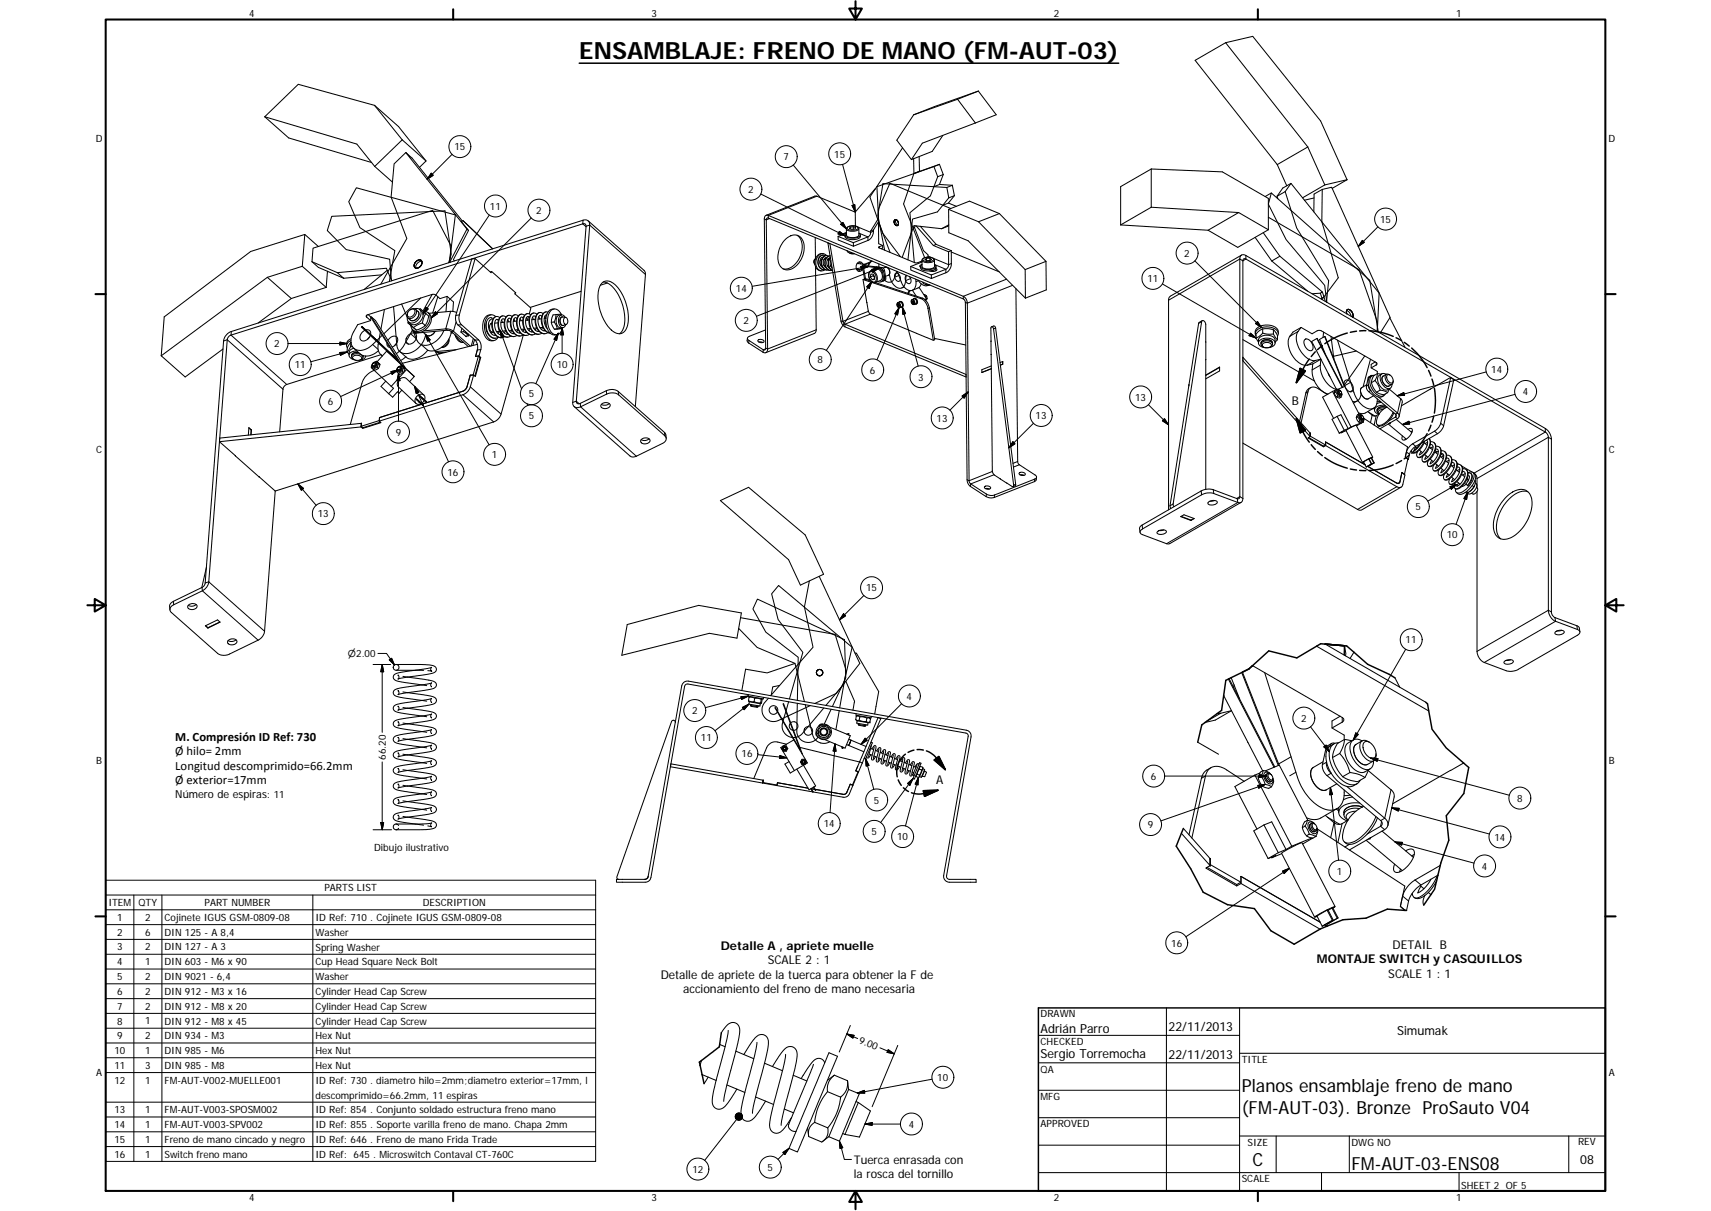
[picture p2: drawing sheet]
<svg xmlns="http://www.w3.org/2000/svg" width="594mm" height="420mm" viewBox="0 0 594 420" stroke-linecap="round" stroke-linejoin="round" font-family="sans-serif">
<defs><g id="words">
<text font-size="8.2" x="201.1" y="20.6">ENSAMBLAJE: FRENO DE MANO (FM-AUT-03)</text>
<g font-size="6.3">
<text x="431.1" y="378.9">Planos ensamblaje freno de mano</text>
<text x="431.1" y="386.4">(FM-AUT-03). Bronze ProSauto V04</text>
<text x="434.8" y="404.7">C</text>
<text x="469.2" y="406">FM-AUT-03-ENS08</text>
</g>
<g font-size="4.4">
<text x="60.9" y="257">M. Compresión ID Ref: 730</text>
<text x="60.9" y="262">Ø hilo= 2mm</text>
<text x="60.9" y="267.1">Longitud descomprimido=66.2mm</text>
<text x="60.9" y="272.1">Ø exterior=17mm</text>
<text x="361.3" y="358.4">Adrián Parro</text>
<text x="405.8" y="357.8">22/11/2013</text>
<text x="485.1" y="359.2">Simumak</text>
<text x="361.3" y="367.1">Sergio Torremocha</text>
<text x="405.8" y="367.3">22/11/2013</text>
<text x="548.7" y="404">08</text>
</g>
<g font-size="4.2">
<text x="448.6" y="140.5">B</text>
<text x="325" y="271.9">A</text>
<text x="250.2" y="329.5">Detalle A , apriete muelle</text>
<text x="483.5" y="329.2">DETAIL B</text>
<text x="266.5" y="334.5">SCALE 2 : 1</text>
<text x="457.3" y="334.2">MONTAJE SW</text>
<text x="485.8" y="334.2">ITCH y CASQUILLOS</text>
<text x="229.4" y="339.6">Detalle de apriete de la tuerca para obtener la F de</text>
<text x="482" y="339.2">SCALE 1 : 1</text>
<text x="237.2" y="344.6">accionamiento del freno de mano necesaria</text>
</g>
<g font-size="4.1">
<text x="296.5" y="403.8">Tuerca enrasada con</text>
<text x="296.5" y="408.7">la rosca del tornillo</text>
</g>
<text font-size="3.8" x="60.9" y="277">Número de espiras: 11</text>
<g font-size="3.5">
<text x="86.6" y="5.8">4</text>
<text x="226.3" y="5.8">3</text>
<text x="365.9" y="5.8">2</text>
<text x="505.6" y="5.8">1</text>
<text x="33.2" y="49.4">D</text>
<text x="157.8" y="52.2">15</text>
<text x="558.5" y="49.4">D</text>
<text x="272" y="55.6">7</text>
<text x="289.7" y="54.7">15</text>
<text x="259.8" y="66.9">2</text>
<text x="170.1" y="72.7">11</text>
<text x="186.2" y="74.3">2</text>
<text x="479.2" y="77.3">15</text>
<text x="411.2" y="89.1">2</text>
<text x="255.5" y="101.3">14</text>
<text x="398.4" y="97.9">11</text>
<text x="258.2" y="112.5">2</text>
<text x="95.2" y="120.5">2</text>
<text x="102.3" y="127.8">11</text>
<text x="193.3" y="127.7">10</text>
<text x="283.8" y="126.1">8</text>
<text x="302.1" y="129.6">6</text>
<text x="517.8" y="129.3">14</text>
<text x="183.6" y="137.9">5</text>
<text x="318.8" y="132">3</text>
<text x="528.8" y="137.1">4</text>
<text x="113.8" y="140.5">6</text>
<text x="394.1" y="139">13</text>
<text x="183.6" y="145.5">5</text>
<text x="325.2" y="146.3">13</text>
<text x="359.6" y="145.5">13</text>
<text x="137.4" y="151.2">9</text>
<text x="33.4" y="157.3">C</text>
<text x="170.8" y="158.9">1</text>
<text x="558.6" y="157.3">C</text>
<text x="155.4" y="165">16</text>
<text x="110.4" y="179.5">13</text>
<text x="491.5" y="177">5</text>
<text x="502.3" y="186.8">10</text>
<text x="300.7" y="205.2">15</text>
<text x="488.1" y="223.2">11</text>
<text x="314.8" y="242.7">4</text>
<text x="240.3" y="247.8">2</text>
<text x="451.7" y="250.4">2</text>
<text x="243.4" y="257.1">11</text>
<text x="134" y="263.5" transform="rotate(-90 134 263.5)">66.20</text>
<text x="257.5" y="262.7">16</text>
<text x="33.4" y="265.2">B</text>
<text x="558.6" y="265.2">B</text>
<text x="399.6" y="270.6">6</text>
<text x="303.4" y="278.8">5</text>
<text x="526.7" y="278.2">8</text>
<text x="286" y="287">14</text>
<text x="398.5" y="287.4">9</text>
<text x="302.5" y="289.7">5</text>
<text x="311.5" y="291.5">10</text>
<text x="518.9" y="291.6">14</text>
<text x="129.9" y="295.1">Dibujo ilustrativo</text>
<text x="464.2" y="303.5">1</text>
<text x="514.5" y="301.7">4</text>
<text x="112.6" y="309.3">PARTS LIST</text>
<text x="37.6" y="314.4">ITEM</text>
<text x="48.1" y="314.4">QTY</text>
<text x="71" y="314.4">PART NUMBER</text>
<text x="146.8" y="314.4">DESCRIPTION</text>
<text x="40.6" y="319.5">1</text>
<text x="50.4" y="319.5">2</text>
<text x="57.1" y="319.5">Cojinete IGUS GSM-0809-08</text>
<text x="109.5" y="319.6">ID Ref: 710 . Cojinete IGUS GSM-0809-08</text>
<text x="40.6" y="324.7">2</text>
<text x="40.6" y="329.8">3</text>
<text x="50.4" y="324.7">6</text>
<text x="50.4" y="329.8">2</text>
<text x="57.1" y="324.7">DIN 125 - A 8,4</text>
<text x="57.1" y="329.8">DIN 127 - A 3</text>
<text x="109.5" y="324.7">Washer</text>
<text x="109.5" y="329.8">Spring Washer</text>
<text x="406.6" y="328.4">16</text>
<text x="40.6" y="334.9">4</text>
<text x="50.4" y="334.9">1</text>
<text x="57.1" y="334.9">DIN 603 - M6 x 90</text>
<text x="109.5" y="334.9">Cup Head Square Neck Bolt</text>
<text x="40.6" y="340">5</text>
<text x="50.4" y="340">2</text>
<text x="57.1" y="340">DIN 9021 - 6,4</text>
<text x="109.5" y="340.1">Washer</text>
<text x="40.6" y="345.2">6</text>
<text x="50.4" y="345.2">2</text>
<text x="57.1" y="345.2">DIN 912 - M3 x 16</text>
<text x="109.5" y="345.2">Cylinder Head Cap Screw</text>
<text x="40.6" y="350.3">7</text>
<text x="50.4" y="350.3">2</text>
<text x="57.1" y="350.3">DIN 912 - M8 x 20</text>
<text x="109.5" y="350.4">Cylinder Head Cap Screw</text>
<text x="361.3" y="353">DRAWN</text>
<text x="40.6" y="355.5">8</text>
<text x="50.4" y="355.4">1</text>
<text x="57.1" y="355.5">DIN 912 - M8 x 45</text>
<text x="109.5" y="355.5">Cylinder Head Cap Screw</text>
<text x="39.7" y="365.7">10</text>
<text x="40.6" y="360.6">9</text>
<text x="50.4" y="360.6">2</text>
<text x="50.4" y="365.7">1</text>
<text x="57.1" y="360.6">DIN 934 - M3</text>
<text x="57.1" y="365.7">DIN 985 - M6</text>
<text x="109.5" y="360.6">Hex Nut</text>
<text x="109.5" y="365.7">Hex Nut</text>
<text x="298" y="361.8" transform="rotate(23 298 361.8)">9.00</text>
<text x="361.3" y="362.5">CHECKED</text>
<text x="39.7" y="370.8">11</text>
<text x="50.4" y="370.9">3</text>
<text x="57.1" y="370.9">DIN 985 - M8</text>
<text x="109.5" y="370.8">Hex Nut</text>
<text x="431.1" y="368.7">TITLE</text>
<text x="33.4" y="373.2">A</text>
<text x="39.7" y="376">12</text>
<text x="50.4" y="376">1</text>
<text x="57.1" y="376">FM-AUT-V002-MUELLE001</text>
<text x="109.5" y="376">ID Ref: 730 . diametro hilo=2mm;diametro exterior=17mm, l</text>
<text x="325.5" y="375">10</text>
<text x="361.3" y="372.1">QA</text>
<text x="558.6" y="373.2">A</text>
<text x="109.5" y="381.1">descomprimido=66.2mm, 11 espiras</text>
<text x="361.3" y="381.6">MFG</text>
<text x="39.7" y="386.2">13</text>
<text x="50.4" y="386.2">1</text>
<text x="57.1" y="386.2">FM-AUT-V003-SPOSM002</text>
<text x="109.5" y="386.3">ID Ref: 854 . Conjunto soldado estructura freno mano</text>
<text x="39.7" y="391.4">14</text>
<text x="50.4" y="391.4">1</text>
<text x="57.1" y="391.4">FM-AUT-V003-SPV002</text>
<text x="109.5" y="391.4">ID Ref: 855 . Soporte varilla freno de mano. Chapa 2mm</text>
<text x="315.5" y="391.2">4</text>
<text x="361.3" y="391.2">APPROVED</text>
<text x="39.7" y="396.5">15</text>
<text x="39.7" y="401.6">16</text>
<text x="50.4" y="396.5">1</text>
<text x="50.4" y="401.6">1</text>
<text x="57.1" y="396.5">Freno de mano cincado y negro</text>
<text x="57.1" y="401.7">Sw</text>
<text x="61.7" y="401.7">itch freno mano</text>
<text x="109.5" y="396.6">ID Ref: 646 . Freno de mano Frida Trade</text>
<text x="109.5" y="401.7">ID Ref: 645 . Microsw</text>
<text x="144.2" y="401.7">itch Contaval CT-760C</text>
<text x="433.2" y="397.5">SIZE</text>
<text x="469.2" y="397.5">DWG NO</text>
<text x="547.9" y="397.4">REV</text>
<text x="240.4" y="406.9">12</text>
<text x="266.5" y="406.2">5</text>
<text x="431.1" y="410.2">SCALE</text>
<text x="507.3" y="412.4">SHEET 2 OF 5</text>
<text x="86.6" y="416.7">4</text>
<text x="226.3" y="416.7">3</text>
<text x="365.9" y="416.7">2</text>
<text x="505.6" y="416.7">1</text>
</g>
<text font-size="3.3" x="120.8" y="227.9">⌀2.00</text>
</g></defs>
<g fill="none" stroke="#000" stroke-width=".36">
<path d="M425.5 14.8l9.5-2.2 23.5 29.4 9.2 20.4M425.5 14.8l-10.5 6.1 28.5 36.2M425.5 14.8l28.6 36.2M130 36.6l8.4 7.3 9.5 12M130 36.6l9.7 11.9M130 36.6l-26.4-7.3-11.7 11.2M317.2 39.8l-5.8 8.8 5.1 6.8M332.5 34.4l-15.3 5.4M332.5 34.4l6.2 8.3M339.7 31.6l-7.2 2.8M339.7 31.6l-15.2 5.4-7.3 2.8M339.7 31.6l6.2 8.2-7.2 2.9"/>
<path d="M91.9 40.5l8.3 7.4 28.8 8.5M91.9 40.5l32 9.5 6.2 7.7M130.1 57.7l6.2 5.5M139.7 48.5l-9.6 9.2M139.7 48.5l8.2 7.4-2.3 2.2M140.9 52.9l-4.1 4-1 11.5 5.5 14.4-9.1 15.8M313.4 51.3l-11.4 17 4.4 12.5 6.2 8.2M317.2 55.1l.1 5.1M319.1 54.3l.2 5.1M319.3 59.4l-2 .8M324.3 57.8l-19.8 7 .6 12.3 3.9 10.5M324.3 57.8l1.3 3.5"/>
<path d="M326.2 57l-6.9 2.4M326.2 57l1.3 3.6M326.2 57l-1.9 .8M327.4 47l-3.7 5.5-7.2 2.9M338.7 42.7l-18.5 7-3.7 5.7M399.7 58.6l24.7 1 16 9.2v10.9M399.7 58.6v13.3M399.7 58.6l-10.6 6.1v13.3M443.5 57.1l3.3 7.4M454.1 51l-10.6 6.1M454.1 51l5.9 13.2M160.5 76.7l-17.4-21.8-2.2-2 21.2 26.6"/>
<path d="M160.8 76.6l10.2 9.7M160.8 76.6l10.3 9.7M160.8 76.6l-.7 .2M162.1 79.5l.6 .5M162.1 79.5l-5.9 11.5 .4-5.7-6.4-12.3-41.5 13.1-.4 4.7M204.3 76.6l19.3 17.2 .5 .9-3.5 46.4M294 79a3.2 3.2 0 0 1 4.2 .2v2.3a3.3 3.3 0 0 1-4.2 .4zM295.2 78.8l1.1-.1 .8 .3-.2 .5-1.1 .1-.9-.3zM295.2 78.8v.6M296.3 78.7v.8M297 73.6l-13.9-5.6-17.1 6.7M303.3 79.8a3.6 3.6 0 0 1-1.9 3.6l-5.1 2v-1.2"/>
<path d="M303.3 79.8l-1 .4M303.7 65.7h.1M303.7 65.7l-6.7 7.9v4.8M303.8 65.6l-.1 .1M304.8 76.2l-2.5 4M305 77l-1.7 2.8M310.6 76.3a1.08 1.08 0 0 1 1.2 .7 1.08 1.08 0 0 1-.3 1.3 1.36 1.36 0 0 1-.9-2zM310.6 76.3a1.07 1.07 0 0 1 1.3 .7 1.07 1.07 0 0 1-.5 1.3 1.33 1.33 0 0 1-.8-2zM310.7 76.3a1.08 1.08 0 0 1 1.2 .7 1.08 1.08 0 0 1-.6 1.3 1.39 1.39 0 0 1-.6-2zM311.1 76.2v1.2l.7 .7M317.3 60.2l-3.6 10.5 7.3 18.7M318.1 78.4l6 6.8 5.2 2.2"/>
<path d="M319.5 78.5l5.5 6.3 5.3 2.2M325.6 61.3l-2.5 6.6-7.2 5.9 1.6 17.3M327 79.4l-9.6-1.1-4.2 11M327.5 60.6l-1.3 3.4 4.5 .3M327.5 60.6l-1.9 .7M328.8 65l-22.2-1.3-1.8 11.1 2.4 12M328.8 65l.6 3.6M329.4 72.6l10.4 4.3M329.4 78l-2.4 1.4M329.4 78.3l-2.4 1.1M329.4 68.6l-3.9 4.9-8.7 2.5-1.6 14.1M330.1 72.3l-21.1-8.7-4 9 .1 12"/>
<path d="M330.7 64.3l-1.9 .7M330.7 64.3l.7 3.6M331.4 67.9l-2 .7M331.4 67.9l-2.1 2.5 2.8 1.2M339.8 76.9l16.2 16.6M347 74.1l-10.4-4.3-7.2 2.8v8.2l6.8 2.7 19.8 19.9M347 74.1l-7.2 2.8M347 74.1l16.2 16.6M389.1 78l30.4 1.9M399.7 71.9l30.4 1.8M399.7 71.9l-10.6 6.1M430.1 73.7l10.3 6"/>
<path d="M430.1 73.7l-10.6 6.2M439.3 68.2l2.1-1.2 34.2 30.2 2.8 17.9M440.4 75.4l31.5 18.2 6.3 18.1v3.3M440.4 79.7l-10.6 6.1-10.3-5.9M441.4 67l-1 3.8 6.1 12.3 13.4 15.9 .8 5.9M443.4 68.1l.3 .8M446.2 66.5l-2.8 1.6M446.2 66.5l4 12.6 11.1 18.3-.7 7.4M448.2 63.6l-2.8 1.7-2 2.8M448.2 63.6l-2 2.9M448.2 63.6l30.6 38.1-.6 13.3M456.3 68.7l-3.4 .8"/>
<path d="M459.1 65.7l-2.8 1.6-.1 6.2M459.1 65.7l-.2 11.2 5.8 19.5-5.7 7.5M459.1 65.7l3.3-.7 20.3 45.1-3.5 5.4M460 64.2l-7.8 4.4M467.7 62.4l-7.7 1.8M467.7 62.4l-5.2 3M92.8 96.2l8.3 7.4M92.8 96.2l-36.8 27.2M105 92.4l8.3 7.3M105 92.4l-12.2 3.8M105.8 81.3l4.7 4.2M105.8 81.3l-.8 11.1"/>
<path d="M105.8 81.3l-18.7 5.9-30.1 22.7-1 13.5M108.3 90.8l2.2 2 8.8 3.7M108.3 90.8l8.8 3.8M113.3 99.7l-12.2 3.9M113.7 94.1l-.4 5.6M117.1 94.6l2.2 1.9M117.1 94.6l17.1-1.5 1.8 4.3M132.5 95.4l-13.2 1.1M134.4 93.8l-7.9 6.6M144.4 90.8a1.18 1.18 0 0 1 1.9-.4 1.18 1.18 0 0 1-.3 1.9 1.14 1.14 0 0 1-1.6 .7 1.14 1.14 0 0 1-.4-1.7zM144.5 90.7a1.14 1.14 0 0 1 1.7-.4 1.14 1.14 0 0 1 0 1.8 1.25 1.25 0 0 1-1.2 1 1.25 1.25 0 0 1-1.2-.8zM144.5 90.8a1.17 1.17 0 0 1 1.8-.3 1.17 1.17 0 0 1-.3 1.9 1.11 1.11 0 0 1-1.4 .7 1.11 1.11 0 0 1-.8-1.3z"/>
<path d="M144.5 90.7a1.14 1.14 0 0 1 1.8-.3 1.14 1.14 0 0 1-.2 1.8 1.17 1.17 0 0 1-1.3 .9 1.17 1.17 0 0 1-1-1.2zM146.1 92.2l-.2 .3M146.5 90.7a2.06 2.06 0 0 0-2.1 2.3M155.8 91.2l.9-3-2.2-15-39.3 1.9-1.6 4.9 6.6 6.6 15.1 3.3 .6 7.5M156 91.1l2.1-16.5-34.4-9.4-2.6 4.8 3.9 9 12.1 8-1.9 10.7M157.4 90.1l.4 .4M165 89.7l-1.2 .2-5.6 20.5a3.3 3.3 0 0 0 .9 2.4l6.1 5.4 .6 1.5-.1 1.7M165 89.7l-5.7 20.6 .2 1 .6 1.2 6.6 6.1 .4 2-.8 2.9M165 89.7l5.5 4.9 .1-.3M170.3 94.4l.4-.2 8.4 7.4-.2 .1M209.1 98.1a3.3 3.3 0 0 1 4.6 .8 16 16 0 0 1 3.8 15 2.82 2.82 0 0 1-4.8 1 16 16 0 0 1-4.6-15.3zM209.5 97.9a7.6 7.6 0 0 1 5.5 4.9 14.6 14.6 0 0 1 1.2 11.7l-1.1 1.3"/>
<path d="M210.9 98.2l-2.4 .8M272.9 82.9a3.6 3.6 0 0 1 4.2-1.1 3.6 3.6 0 0 1 2.1 3.8 8.2 8.2 0 0 1-5.2 8 3.6 3.6 0 0 1-3.9-4.4 9 9 0 0 1 2.8-6.3zM276.7 81.6a6 6 0 0 1 1 7.6 5.9 5.9 0 0 1-5.8 4.1M282.9 90a.98 .98 0 0 0-.1 1.4M283.1 82.4v7.3M283.2 92.6l.2 21.8-.2 .9-.5 .4-16.8 6.7M283.2 89.6a1.89 1.89 0 0 0-.2 2.3M285.1 91.9l.2 .1M285.3 92h-.1M285.3 90h.1M285.4 89.9a1.2 1.2 0 0 0-.1 2.2M285.8 88a3.1 3.1 0 0 0-2.7 1.8 3.1 3.1 0 0 0 .4 3.3l.7 .6 1 .3"/>
<path d="M285.8 89.2a2.04 2.04 0 0 0-1.2 1.8 2.04 2.04 0 0 0 1.1 1.8M286.1 92.1h.4M286.1 90l.5 .1M286.5 89.5l.2 .4M286.8 92.7l-.2 .1M287 88.6a2.13 2.13 0 0 0-2.3-.4 2.13 2.13 0 0 0-1.3 2 2.55 2.55 0 0 0 2.5 3.7l.6-.4a2.55 2.55 0 0 1-2.5-2.2 2.55 2.55 0 0 1 1.8-2.8l.7 .2M287.1 89.3a2 2 0 0 0-1.3 1.8 2 2 0 0 0 1.1 1.9M287.2 92.2l.5 .1M287.3 92.2h.1M287.3 90.2l.5 .1-.2-.6 .1 .6M287.3 92.2v.1M287.4 89.9l.1 .3"/>
<path d="M287.7 88.9a1.98 1.98 0 0 0-2.1 .5 1.98 1.98 0 0 0-.4 2.1l.1 .6a2.15 2.15 0 0 0 2.4 1.6M287.7 84.3l-.2 .1 4.5 27a2.79 2.79 0 0 0 1.4 2l42 17.4v-.9l-42.3-17.6-.4-.8-4.6-27-.6-.1M287.9 92.6l-.2 .2M288 92.9h-.2M288.2 89.5h.1M288.2 88.8a2.56 2.56 0 0 0-1.8 2.8 2.56 2.56 0 0 0 2.5 2.2M288.3 89.5a1.99 1.99 0 0 0-1.3 1.8 1.99 1.99 0 0 0 1.1 1.8M288.3 89.4a2.89 2.89 0 0 0 .7 4.5M288.5 90.4a2.3 2.3 0 0 0 .4 2.6M288.5 92.4h.3M288.5 92.4h.1M288.9 92.9v.1"/>
<path d="M291 82v1.2l5.3 2.2M291 82l5.3 2.2M293.9 80.6l-1.8 .8 .3 .1M293.9 80.9l-2.9 1.1M294.2 87a1.6 1.6 0 0 0 2.1 .9M295.1 87.8l.6 .3 1-.1M295.1 87.8l1.4 .2M297.6 93.4l-.1 .1M297.7 91.4h.2M298 93.5l-.6-.1 2.2 .3M298.2 91.5l-.6-.1 2.6 .3M298.2 80.9a.75 .75 0 0 1 .5 .9 .75 .75 0 0 1-.8 .6l-2.6 .2a1.48 1.48 0 0 1-1.9-1.2l.5-.4"/>
<path d="M298.3 90.9l.6 .6M298.7 93.5l-.7 .6M298.7 81.5a1.67 1.67 0 0 1-2 1.6h-1.6a1.47 1.47 0 0 1-1.7-1.5M299.4 92.2l.8 4.5 1.8 .3M299.6 91.6a1.19 1.19 0 0 0-1.4-.7 1.19 1.19 0 0 0-.9 1.3 1.25 1.25 0 0 0 .3 1.7 1.25 1.25 0 0 0 1.7-.3M299.6 97l.6 3.2M300.7 96.8l-.1 .2M301.9 91.3l-1.8 .7 4.4 .6M302.1 90.9l-2.7 1.3 4.5 .6M302.3 80.2a1.83 1.83 0 0 1-1 2l-5 2M302.4 95.1h.7l.6 .9-.1 1h-.8l-.6-.9zM302.5 97.6l-2.4-.8-.5 .2 20.2 6.6a4.2 4.2 0 0 1 2.4 3.4l1.9 11.1"/>
<path d="M302.7 90.5l-.8 .7-.5 1.1M302.8 90.6l-.8 .7-.4 1M303.2 93.7a1.44 1.44 0 0 1 1.3-1 1.44 1.44 0 0 1 1.4 1 2.74 2.74 0 0 1-.1 4.1l-1-.1M303.2 95.7l.5 .7M303.2 95.7l-1 .4M303.3 95.4l-.1 .3M303.6 96.7l-.8 .3M303.9 98l16.3 5.4a4.2 4.2 0 0 1 2.5 3.4l1.8 11.1-.4 .2-2.4-1M303.9 92.8a2.53 2.53 0 0 1 3.2 2.7 1.84 1.84 0 0 1-1.2 2.3M305.2 91.5v1.2M305.3 92.7l1.1 .2 .7 1 .5 2.7-.3 .6-.5 .3M305.8 93h.1"/>
<path d="M305.8 93l.5 .3 .3 .8M306.4 85.2l-1.4 .7 12.7 5.3h.9l1.2-.5M306.5 86.1l-.6 .2M306.6 94.1h.1M307.1 96.6a.64 .64 0 0 1-.6 .9M307.1 96.6h.1M307.4 92.7a1.65 1.65 0 0 1 1.4 1.1 1.65 1.65 0 0 1-.3 1.7l-1.1 .4M307.4 92.7l-.8 .3M307.4 92.7a1.65 1.65 0 0 1 1.4 1.1 1.65 1.65 0 0 1-.3 1.7M308.3 92.9l.1 .2M308.8 95.2a4.5 4.5 0 0 0 4.1 4.8 2.15 2.15 0 0 0 1.5-2.1l.2-2.4M309.6 97.7l-.2 .1"/>
<path d="M311 94.8a1.59 1.59 0 0 1 1.5 1 1.59 1.59 0 0 1-.4 1.8 1.77 1.77 0 0 1-1.1-2.8zM311.4 94.1l-.9 2.5a1.92 1.92 0 0 1-3.3 .7M311.6 94.2l1.3 3.6a3.5 3.5 0 0 0 4 2.8 3.4 3.4 0 0 0 1.1-3.7M313.9 99.6l-.8 .3M314.8 95.6a1.58 1.58 0 0 0-.4 1.7 1.58 1.58 0 0 0 1.6 1 1.72 1.72 0 0 0-.3-2.4M316.2 92.5v1.2l7.2 2.9M316.2 92.5l7.2 2.9M318.7 97.2a3 3 0 0 0 3.6 1.8M319.1 99.7l2.6 4M319.9 98.5l-.7 1.2-2.4 1M320.1 90.9l-3.9 1.6M320.1 91.8a.53 .53 0 0 0-.7 .2 .53 .53 0 0 0 .3 .7"/>
<path d="M320.5 97.9a1.55 1.55 0 0 0 2.1 .9M320.5 89.7l.1-.1a3.3 3.3 0 0 1 3.8 .5l.1 2.3a3.1 3.1 0 0 1-4.4 .1v-2.2zM320.6 87l1.6 1.4v.8M321.1 90l.6-.4h1.2l.5 .4-.5 .4h-1.2zM321.3 98.7l.9 .3 .7-.1M321.4 98.7l1.3 .1M321.7 89.6v.8M322.4 99l-.2 .1M322.9 89.6v.8M323.7 93.9l.1 .3M323.7 93.9v.3M323.7 93.9l.7 .2"/>
<path d="M324.5 91.8a.75 .75 0 0 1 .4 .9 .75 .75 0 0 1-.8 .5l-2.5 .3a1.45 1.45 0 0 1-1.9-1.2l.4-.5M324.9 93.2a.42 .42 0 0 1 .4 .4 .42 .42 0 0 1-.5 .4l-.7 .2-1.3-.2M325 92.4a1.62 1.62 0 0 1-2.1 1.6h-1.2a1.61 1.61 0 0 1-2-1.5M325 84.8l-.9 .4M329.3 87.4l.1 4.4a1.71 1.71 0 0 1-1 1.6l-5 2M330.3 87.4l16.6 6.9M330.3 87l-1 .4M330.3 87v4.4a3.5 3.5 0 0 1-1.9 3.2l-5 2v-1.2M356 93.5v9.9M363.2 90.7l-7.2 2.8M363.2 90.7l.1 9.9-7.3 2.8M431.1 88.5l-24.7 14.3-.6 .8-.1 73.3"/>
<path d="M435.8 82.4l5.8 8.2M438.6 80.7l5.8 8.2M441.6 90.6l12.4 10.4M444.4 88.9l-2.8 1.7M444.4 88.9l14.8 12.4-.8 .4-2.8 .2M101.1 103.6l-11.4 8.4M121.8 118.8h.1M121.8 118.8l-1.2 1.9M121.8 118.8l-.1 1.4M121.8 118.2a1.66 1.66 0 0 0-1.2 2.5M121.9 117.5a2.04 2.04 0 0 0-1.6 2.3M124.2 112.6l-1.4 2.5a4.2 4.2 0 0 0 .7 6.2 5.5 5.5 0 0 0 5.9-1.8l1.3-1.2"/>
<path d="M125.7 113.3l-.2 .2 9.5 8.9-.7-.6M126.7 114.6a2.24 2.24 0 0 0-1.2 3.6 2.61 2.61 0 0 0 3.1-1.8M127 114.5a1.24 1.24 0 0 1 1.4 .2 1.24 1.24 0 0 1 .3 1.4M127.8 109.2l1 .8M128.3 116.9l-.7 .8M129 110l-.2 .2 9.4 14.9-12.5-11.8 12.4 11.6M129 110l10.2 16.2M129 110l1.4 1.2 10.2 16.2M131.4 119a3.8 3.8 0 0 0 1.4 4.4M132.1 115.3l-.6 3.4M132.7 116.3l-1.8 1.8M133.5 107.4l-1.2 6.8"/>
<path d="M134.4 119a1.26 1.26 0 0 0 .9 1.5M134.7 118.1a2.01 2.01 0 0 1 3.3-.9 2.76 2.76 0 0 1-1.8 3.2M136.6 106.4l1.2 13.4a3.3 3.3 0 0 0 5.3 2.4 8.7 8.7 0 0 0 4.7-6.1M137.7 119.1l-.7 .9M139.4 105.5l2 4.5a1.71 1.71 0 0 0 .9 2 1.71 1.71 0 0 0 2-.4 3 3 0 0 0 1.4-4.2l-.7-.4-1 .1M141.7 112l1.9 1.7M141.7 112l2.9 2.5M141.7 116.4a1.57 1.57 0 0 1 1.6-.9 1.57 1.57 0 0 1 1.3 1.1 2.51 2.51 0 0 1-3.3 2.5 2.06 2.06 0 0 1 .4-2.7zM141.7 111.6v.4M142 107.8a1.11 1.11 0 0 1 1.7-.5 1.11 1.11 0 0 1 .1 1.8 1.36 1.36 0 0 1-2.3 .4v-1zM142.4 107.5a1.32 1.32 0 0 1 2 0 1.32 1.32 0 0 1-.2 1.9 1.57 1.57 0 0 1-1.4 1.1 1.57 1.57 0 0 1-1.5-.8l.3-1.2M142.6 112.8l.1 .4"/>
<path d="M143.1 114.3a.8 .8 0 0 0 1 .8M143.2 114.6l-3.1 5.6-2.5 2.5M143.4 114.9l1 .7 10.9-1 1.4 .4M143.6 113.7l1 .8M144.3 107.3l.8 .8a2.16 2.16 0 0 1-.3 2.3 2.16 2.16 0 0 1-2.3 .7l-.9-.8M145.6 107.3l.4-.2 1.9 1.7M145.7 107.4a2.71 2.71 0 0 1-.3 4.6 2.3 2.3 0 0 1-3.5-.3M146.1 103.4l-12.8 12.4M146.7 112.1l-1.4 .4-1.7 1.2M146.7 112.1l1 .8-1.4 1-1.7 .6M147 115.3l1 1M147 108a2.31 2.31 0 0 1 2.2 1.2 2.31 2.31 0 0 1-.2 2.5 4.4 4.4 0 0 1-5.4 3l-.7-.8-.2-1"/>
<path d="M147.1 114.8l7.9-.7 1.4 .2 .9 .5 6 5.3M147.9 108.8l.9 .9-.4 1.7-.7 1.5M147.9 108.8l-.8 1.5-.4 1.8M148 116.3a2.27 2.27 0 0 0 3.1-1.3 2.27 2.27 0 0 1-3.1 1.3zM148.7 108.5a3.3 3.3 0 0 1-.2 5.2 3.4 3.4 0 0 1-5.1 .8M150 102.2l-3.1 5.7M152 103l-1.8 5.6M152.8 103.6l-1.4-1.2-1.2-.3-23 7.3v.5l1.5 1.3M154.1 114.7a7.2 7.2 0 0 1-7.5 5l-.8-.4-.8-.9-1.5-3.4M155.3 102.8l-.5 5.4M155.8 117.8a2.98 2.98 0 0 1-2.4 2.7M155.9 117.6a2.54 2.54 0 0 1-2.6 2.9"/>
<path d="M156.7 115l5.9 5.2M156.7 115a7.4 7.4 0 0 1-7.8 6.6l-.4-.1a5.9 5.9 0 0 1-7.2 2.7l-2.5-2.3M156.9 115.3h-.3M157.2 115.5l-.6 .1M157.5 104.8l-.3 3.2M158.5 116.6a2.81 2.81 0 0 0 2.4 2.2 2.75 2.75 0 0 1-2.9-2.6l.3 .8M158.6 108.4l-2.1-.4-7.6 .7M160.1 115.2l1.8 1.6v-.2M160.4 114l-.3 1.2M160.9 115.1l-.8 .1M161.2 114.7l-.3 .4 1.1 .7 .6 .7M161.6 115a1.01 1.01 0 0 0 1 1"/>
<path d="M162.6 116.5l-1 .1M162.8 116.1l-.2 .4M164.8 117.8l-.6 2M165.8 119.5l-26.1 6.5M169 115.1a2.79 2.79 0 0 0 4.1 1.9M170 111.1a3.8 3.8 0 0 0 1.7 5.3l.4-.1M170.5 109.2a3.1 3.1 0 0 0-2.9 3.5 5 5 0 0 0 2.8 5.5h1M170.7 112.2h-.2M170.8 112.1a1.78 1.78 0 0 0-.8 1.7 1.78 1.78 0 0 0 1.2 1.5l.2-.1h-.7M172.1 109.9a2.06 2.06 0 0 0-2.2-.6 2.06 2.06 0 0 0-1.3 1.8 5.9 5.9 0 0 0 2 7 1.9 1.9 0 0 0 2.3-1M172.9 112l-1.1 .1M173 111.1l.1 .1"/>
<path d="M173.1 111.1l-.6-.3a3.3 3.3 0 0 0 .2 4.6 1.55 1.55 0 0 0 1.6 .7M173.3 115l-.4 .7M173.5 115l-1.1 .1M173.5 110.2a1.6 1.6 0 0 0-1.7-.2 1.6 1.6 0 0 0-.9 1.5 4.3 4.3 0 0 0 3.3 5.7l1-.4M174 115.8l-.1 .4M174.2 111.1l.2 .8M175.1 111.8l-1.2 .1M175.2 111l-.5-.4a3.3 3.3 0 0 0 .1 4.6 1.5 1.5 0 0 0 1.6 .7M175.5 114.8l-.4 .7M175.6 114.8l-1 .1M175.7 110a1.73 1.73 0 0 0-2-.1 1.73 1.73 0 0 0-.8 1.8 4.1 4.1 0 0 0 3.6 5.2l.9-.3M176.2 115.7l-.2 .3"/>
<path d="M176.3 110.8l.3 .9M177.2 111.6l-1.1 .1M177.3 110.7l-.5-.3a3.6 3.6 0 0 0 .6 5l.6 .4 .6-.1M177.6 114.6l-.4 .7M177.8 114.6l-1.1 .1M177.8 109.8a1.61 1.61 0 0 0-1.7-.2 1.61 1.61 0 0 0-.9 1.5 4.3 4.3 0 0 0 3.3 5.7l1-.4M178.3 115.5l-.1 .3M178.5 110.6l.3 .9M178.9 101.5l-.1 .5 5.5 4.9-.5 2M179.4 111.4l-1.2 .1M179.5 110.6l-.5-.4a2.48 2.48 0 0 0-.5 3.4l.2 .7a1.84 1.84 0 0 0 2 1.2M179.8 114.4l-.4 .7"/>
<path d="M179.9 114.4l-1 .1M180 109.6a1.71 1.71 0 0 0-2-.1 1.71 1.71 0 0 0-.8 1.8 5 5 0 0 0 2.3 5.1M180.5 115.3l-.2 .3M180.6 110.5l.3 .8M181.5 111.2l-1.1 .1M181.7 110.4l-.6-.4a3.5 3.5 0 0 0 1.4 5.4l.4-.1M181.7 116.2l-1.3 .4-.9-.2M181.7 116.2l-7.7 27.5a4.1 4.1 0 0 1-2.6 2.7l-75.8 24M182 114.2l-.5 .7M182.1 114.2l-1.1 .1M182.1 109.4a1.62 1.62 0 0 0-1.8-.2 1.62 1.62 0 0 0-.9 1.5 4.5 4.5 0 0 0 3.2 5.7l1.2-.4M182.7 115.1l-.3 .3"/>
<path d="M182.7 110.3l.4 .8M183.5 109.9l-.4 1.2M183.6 111l-1.1 .1M183.8 110.2l-.5-.4a3.5 3.5 0 0 0 .5 5l1.2 .3M184.1 114l-.4 .7M184.2 114l-1 .1M184.3 109.2a1.62 1.62 0 0 0-1.8-.2 1.62 1.62 0 0 0-.9 1.5 4.3 4.3 0 0 0 3.3 5.7l1.1-.4M184.8 114.9l-.2 .3M184.9 110.1l.3 .8M185.8 110.8l-1.1 .1M186 110l-.6-.4a3.5 3.5 0 0 0 1.6 5.4l.2-.1M186.3 113.8l-.4 .7"/>
<path d="M186.4 113.8l-1.1 .1M186.4 109a1.69 1.69 0 0 0-2-.1 1.69 1.69 0 0 0-.7 1.8 4.1 4.1 0 0 0 3.4 5.3l1-.4M186.9 114.7l-.1 .3M187.1 109.9l.3 .8M188 110.6l-1.2 .1M188.1 109.7l-.5-.3a3.4 3.4 0 0 0 1.6 5.4l.1-.1M188.4 113.6l-.4 .7M188.5 113.6l-1.1 .1M188.6 108.8a1.72 1.72 0 0 0-2-.1 1.72 1.72 0 0 0-.8 1.8 4.2 4.2 0 0 0 3.4 5.3l1.1-.4M189.1 114.5l-.2 .3M189.2 109.7l.3 .8M189.5 111.3l.1 1.4"/>
<path d="M189.5 110.5h-.5M189.8 109.2a2.7 2.7 0 0 0-.5 3.7l.7 1.1M189.8 113.5h-.2M190.2 108.3a2.05 2.05 0 0 0-2.3 2.5 4.3 4.3 0 0 0 3.1 4.8M191.4 111.8l1.1 2.4 1-.1M192.4 111.7l-1 .1M192.4 111.7l.7 1.2 .4 1.2M192.4 107.2a3.1 3.1 0 0 0-2.9 3.5 4.9 4.9 0 0 0 2.8 5.5h1M193 109.2h-.9l-.6 1.6-.1 1M193 109.2l-.1 1.2-.5 1.3M193 109.2l1.8-.2 .2 .2a2.36 2.36 0 0 0-3.7-1.5 6 6 0 0 0 1.1 8.3 2.35 2.35 0 0 0 3-2.3M195 109.2a2.1 2.1 0 0 0-1.7 3.3 1.57 1.57 0 0 0 2.1 1.2"/>
<path d="M195.1 110h.2M195.2 114l-2.7 .2M195.2 114l-1.7 .1M195.4 113.7l-.2 .3M195.6 112.9l-.2 .1M195.9 110.4a.78 .78 0 0 1 1-.1 .78 .78 0 0 1 .2 1 .79 .79 0 0 1-.1 1 .79 .79 0 0 1-1 0 1.81 1.81 0 0 1-.1-1.9zM196.2 110.1a1.18 1.18 0 0 0-1.4-.8 1.18 1.18 0 0 0-.9 1.4v.3a2.05 2.05 0 0 0 1.7 2.6l.8-1M196.4 110.1l-1-.1a1.57 1.57 0 0 0-.9 1.5 1.57 1.57 0 0 0 1.2 1.4l.9-.4M201.8 101.1l-17.7 5.6M259.5 117.3l-.1 1 .4 .6 5.1 3.3a1.02 1.02 0 0 0 1.2 0 1.02 1.02 0 0 0 .4-1.1l-.4-44.8 .3-.7 68.2 28.2 .6 1.1 .6 61.6a2.92 2.92 0 0 0 1.1 2.3l5.5 3.5 .9 .4h1.3l14.6-5.6 .5-.5 .2-1M263.3 117.9l.6-.1a.79 .79 0 0 1 1 0 .79 .79 0 0 1 .1 1l-.6 .1a.77 .77 0 0 1-.9-.1 .77 .77 0 0 1-.2-.9zM263.5 118.6l1.4 .3"/>
<path d="M300.2 100.2h.1M300.2 100.1l.8 4.9M301 105h.1M301 105l.6 3.2 .8 .9 15.9 6.6M311.7 105.6l.3-.1 .3 .7-.2 .2zM311.7 105.6l.3-.1 .1 .4M312.1 105.9l.2 .3M312.1 105.9l-.4 .2M312.1 104.9a.99 .99 0 0 1 1.3 .4 .99 .99 0 0 1-.3 1.3h-.3M312.3 104.7a1.04 1.04 0 0 1 1.2 .6 1.04 1.04 0 0 1-.4 1.3M315.7 100.8l-.5 .9M315.9 100.8l-.4 .8"/>
<path d="M316.1 100.8l-.8 1M316.7 104.5l.3-.1 .3 .4-.1 .4-.3 .1-.2-.4zM316.8 100.7l1.3 2M317 104.8l-.3 .1M317 104.8l.2 .3-.3 .2M317 104.5v.3M317.1 103.8a.99 .99 0 0 1 1.2 .3 .99 .99 0 0 1 0 1.2l-.6 .2M317.3 103.6a1.05 1.05 0 0 1 1.2 .6 1.05 1.05 0 0 1-.4 1.3M318.3 115.7l3.5 1.4M318.3 115.7h.1M320.8 102.2l.8 .4M321 102.6l.3 .1"/>
<path d="M321.3 102.7l.1 .4M321.4 104.2h.1M321.6 102.6l-.3 .1M321.6 102.6l.3 1M321.7 103.7l-.4 .4M321.7 103.7l-.6 .2M321.7 117.1h.1M321.7 102.9l.1 .2M321.9 103.6l-.3 .2M321.9 103.6l-.5 .6M324.5 117.4l10.8 2.3M344.1 118.4v4.6"/>
<path d="M344.1 118.4h.1M344.1 118.4l-.1-4.6a.5 .5 0 0 1 .7-.4 .5 .5 0 0 1 .3 .7l6.9 54.6-.4 .1-1.9-1.2M344.3 113.4l.9-.3 .5 .7 7 54.4-.2 .4-.8 .2M352.7 100.1l.7 60.2 .5 .9 5.5 3.6a.73 .73 0 0 1 .5 .7 .73 .73 0 0 1-.6 .7l-14.9 5.7-1.9-.5-5.4-3.5-.6-.7-.6-62a2.77 2.77 0 0 0-1.4-2.4l-67.7-28.1a1.02 1.02 0 0 0-1.1 .2 1.02 1.02 0 0 0-.3 1.1l.4 44.8a.54 .54 0 0 1-.2 .6 .54 .54 0 0 1-.6 0l-4.9-3.3a.73 .73 0 0 1-.6-.7 .73 .73 0 0 1 .7-.7l5.6-2.2M417.4 111.3l-1.2 .9-10 63.3 .3 .9M418.6 118.6v51.2M418.6 118.6v-6.5a.74 .74 0 0 0-.5-.8 .74 .74 0 0 0-.9 .3l-9.9 63.4 .3 .8M418.6 118.6l.1 .1M431.5 117.8l24.9 14.4M436.1 117.3l.9 1.4M436.1 116.6a2.05 2.05 0 0 1 1.9-2.9 4.7 4.7 0 0 1 5.8 1.8l-.2 1.1M437 119v-1a3.2 3.2 0 0 1 4.4-1.4l1.2 .9 .1 1.5"/>
<path d="M437.3 118.2a3.9 3.9 0 0 1 5.4 .4 2.04 2.04 0 0 1-2.6 2.1 2.59 2.59 0 0 1-3.1-1.8zM437.8 119.4a1.86 1.86 0 0 1 2.9-1.5 1.3 1.3 0 0 1 1.1 1.5M438.4 114.1l-.9 .5-1.4 1.2v1.5M438.4 114.1l1.9-.1 1.8 .4M438.4 115.6l-1.1 1.1-1.2 .6M438.4 115.6l1.9 .4 1.8-.2M438.4 114.1v1.5M438.5 119.2a1.81 1.81 0 0 1 2.9 .7 1.92 1.92 0 0 1-3.2-.2zM442.1 115.8l1.5 2.1M442.1 114.4l1.5 2v1.5M442.1 114.4v1.4M443.6 117.9l-.9 .8"/>
<path d="M443.8 115.7a3.2 3.2 0 0 0-3.9-2.9 3.2 3.2 0 0 0-4.1 2.9M448.9 115.2l-1 1.4a7.2 7.2 0 0 0 1.7 8 5.1 5.1 0 0 0 4.3 2.1l1.9-.4-.2 2a8.8 8.8 0 0 0 5.5 8.4M451.8 113.6l-1.1 1.4a7.4 7.4 0 0 0 2.1 8.3 4.6 4.6 0 0 0 4 1.8l1.9-.5M452.9 118a1.67 1.67 0 0 1 2.6 1.1 1.65 1.65 0 0 1-.4 2.6 2.97 2.97 0 0 1-2.2-3.7zM455.6 115.8l1.9-1.1h1.1l19.4 11.2v.6l-1.9 1.1M457.2 117.5l8.8 16.9M459.2 101.3l1 3.3M459.6 115.2l-.2 1.9M459.9 116.7l7 17.4M462.1 116.7l1 7.8M464.4 118l5.7 18.1a7.8 7.8 0 0 0 5.9 5.8 2.77 2.77 0 0 0 2.2-3.5M467.6 107.8l1 .6 .5 1.3"/>
<path d="M467.6 108.9a.96 .96 0 0 1 .3-1.5 .96 .96 0 0 1 1.4 .7l.5 1.3-.1 .7M482.6 110.3l5.3 10.2M77.4 121.1l-13.1 9.7-8.3-7.4M120.5 122.1l.7 .7M120.6 120.7l-.1 1.4M121.7 120.2l-1.2 1.9M121.7 120.2l.7 .2M122.5 123.7a2.03 2.03 0 0 1 3.1 .6 1.97 1.97 0 0 1-3.2-.2zM122.8 124.7a.98 .98 0 0 1-.7-1.3 .98 .98 0 0 1 1.2-.6 2.16 2.16 0 0 1 2.7 1.2l-.8 .8M123.9 121.8a2.08 2.08 0 0 0-2.7 1.7 2.65 2.65 0 0 0 2 1.4M124.6 122.4a1.72 1.72 0 0 0-2.6 1.3M126.1 123.4l-.1 .6"/>
<path d="M127 123.6v-.1a2.09 2.09 0 0 1-2.3 1.5M129.1 127.6l6.7 6.4M129.4 126.3a.78 .78 0 0 0 .1 1.3 .78 .78 0 0 0 1.2-.5 .78 .78 0 0 0 .2-1.2 .78 .78 0 0 0-1.2 0 .57 .57 0 0 1 .9 .2 .57 .57 0 0 1-.5 .8 .49 .49 0 0 1-.7 .1 .49 .49 0 0 1 0-.7M129.6 126a.44 .44 0 0 1 .7 .1 .44 .44 0 0 1-.3 .6 .43 .43 0 0 1-.7 0 .43 .43 0 0 1 .3-.7zM130 128.5a6.9 6.9 0 0 0-4.4 4.6l-4 14.2M130.4 125.9a.74 .74 0 0 1 .1 1.1 .74 .74 0 0 1-1.1 0M130.8 125.3l1.1 1.1M130.8 125.3a1.89 1.89 0 0 0-1.7 2.3l.6 .5M130.8 125.3l.7 .8M131 127.5l.4 .3M131 127.5l-1.3 .6M131.4 127.8l-1.4 .7-.3-.4"/>
<path d="M131.4 121.7a4.9 4.9 0 0 1-6.3 1.1l-2.2-1.9a1.74 1.74 0 0 0-1.6 1.2l-.1 1.1M131.5 126.1l.4 .3M131.5 126.1l-.5 1.4M131.9 126.4l-.5 1.4M132.8 123.5l-.6-.4-32.6 10.3a2.08 2.08 0 0 0-1.4 1.6l-1.1 14.8M133.9 132.2l-1.6 1.9 2.7 2.5M134.3 121.8l6.9 6.4M134.3 121.8l-3.4 3.7M135.8 134l.8 .7-1.6 1.9M137 123.1l-.6 .2M138.2 127.5a.47 .47 0 0 1 .8 .1 .47 .47 0 0 1-.4 .6 .43 .43 0 0 1-.7-.1 .43 .43 0 0 1 .3-.6zM138.4 127.4a.56 .56 0 0 1 .8 .2 .56 .56 0 0 1-.4 .8 .48 .48 0 0 1-.7 .1 .48 .48 0 0 1-.1-.7 .79 .79 0 0 0 .1 1.2 .79 .79 0 0 0 1.2-.4 .79 .79 0 0 0 .3-1.2 .79 .79 0 0 0-1.3 0"/>
<path d="M139.1 127.3a.74 .74 0 0 1 0 1.1 .74 .74 0 0 1-1 .1M139.2 126.2l1.3 1.3M139.2 126.2l1.4 1.2M139.4 126.8l1.2 1.1M139.4 126.8a1.71 1.71 0 0 0-1.6 2.3l.6 .5M139.4 126.8l.8 .8M139.5 135.4l-.9 1.1-.6-.5-1.7 1.8-1.3-1.2M139.7 128.9l.3 .4M139.7 128.9l-1.3 .7M140 129.3l-.1 .1a1.23 1.23 0 0 1-1.5 .2M140.2 127.6l.4 .3M140.2 127.6l-.5 1.3"/>
<path d="M140.5 127.5l3.3 3.1-1.6 1.8M140.6 127.4l-.1 .1M140.6 127.9l-.6 1.4M140.9 123.8l-1.8 1.3M141.2 128.2l-5.4 5.8M141.2 128.2l2.6 2.4M144.6 138.4l1 .9M144.6 138.4l2.4 2.2M144.6 138.4l-.1 .2 1 .9M145.5 139.5l1.4 1.3 .1-.2M145.6 139.3l1.4 1.3M145.6 139.3l-.1 .2"/>
<path d="M145.7 137.2l1 1-.1 .2M145.7 137.2l2.4 2.2M145.7 137.2l-.1 .2 1 1M146.6 138.4l1.3 1.2 .2-.2M147.1 138.5l1 .9M147.2 137.1l-6.2-5.8a2.11 2.11 0 0 0-2.4 .5 2.11 2.11 0 0 0-.3 2.4l6.2 5.8M147.3 139l-.9 1M147.4 138.7a1.44 1.44 0 0 0-.6-1.9 1.44 1.44 0 0 0-1.9 .6 1.52 1.52 0 0 0-.9 1.7 1.52 1.52 0 0 0 1.5 1.2l.6-.2M151.1 121.8l1.2 .6M152.3 122.4l.4 .4M152.4 122.4l.6 .3M154.9 122.2l-2.6 .2"/>
<path d="M158.3 121.3l-6.6 .6-.7-.3M163.3 130.2h.1M163.3 130.2l-1.1 3.8a2.93 2.93 0 0 1-1.7 1.8M163.3 130.2l-1.3 4.4-.9 1-14.5 4.6M164.3 130.1h.1M164.3 130.1l-1 .1M164.5 130.1l-1.2 4.1a4.1 4.1 0 0 1-2.6 2.7l-29 9.2M164.5 130.1l-1.2 .1M165.1 123.6l.1 .1M165.7 121.4l-.6 2.3 1-.2M165.7 121.4l-.6 2.2M166.1 123.5l.6 .6"/>
<path d="M166.1 123.5l-1.8 6.6M166.3 123.5l.6 .5-1.8 6.6-.6-.5M166.3 123.5l-1.2 .1M166.7 124.1l-1.8 6.4M166.9 124h-.2M211.5 140a2.3 2.3 0 0 1-2.7 .3M344.1 123h.1M344.1 123l.4 40.6 .6 1.1 2.2 1.5M344.2 127l-3.3 1.3v.9l3.3-1.2M344.2 127.9l-3.3 1.3M347.2 125.8l1-.4-.1 .9M348.1 125.4v.9"/>
<path d="M348.1 126.3l-.8 .4M348.2 126.4l-.9 .3M412.8 133.5v.1M412.8 133.5v.4M412.8 133.5h.1M418.6 130.2l4.9-2.8v1.3l-4.9 2.7M423.5 127.5l-4.9 2.8M431.5 125.2l23.4 26.3M431.5 124l23.4 26.3M438.7 120.4a1.03 1.03 0 0 1-.8-1.2 1.03 1.03 0 0 1 1.1-.8 2.03 2.03 0 0 1 2.8 1.1l-.8 .9M455.1 134.5l-1 .6-.6 1-2.3 10.1M458.6 124.6l-.2 2.1a8.7 8.7 0 0 0 5.6 8.4l-8.6-16.6 1.8-1 9 16.9"/>
<path d="M459.1 120.1l-.1 .5M460.1 122.6l-2-4.8 1.8-1.1 6.9 17.5M460.8 136.9l-3-2a2.13 2.13 0 0 0-2.2-.6 2.13 2.13 0 0 0-1.5 1.7l-2.3 10.7M461.2 129.5l.6 1.2M462.7 135.8l-3.5 2 3.8 7.3M462.7 135.8l6.4 12.3M463.3 136.3l.7 1.4M463.6 135.4l-.9 .4M463.8 136l.7 1.4M463.8 136l-.5 .3M464 137.7l1.1 .4 .5-.3M464.1 135l-.5 .3-.3 1"/>
<path d="M464.1 135l1.3 .6a.49 .49 0 0 0-.7 .2 .49 .49 0 0 0 .3 .7 .43 .43 0 0 0 .5 .4 .43 .43 0 0 0 .3-.5l.2 .4-.4 1M464.1 135l-.3 1M464.5 137.4l1.1 .4M464.5 137.4l-.5 .3M464.9 135.5a.75 .75 0 0 0-.2 1 .75 .75 0 0 0 1 .3M465.1 135.6h.3a.52 .52 0 0 1 .4 .5 .52 .52 0 0 1-.3 .5l-.5-.5zM465.2 135.5a.59 .59 0 0 0-.8-.1 .59 .59 0 0 0-.1 .9 .87 .87 0 0 0 .5 .9 .87 .87 0 0 0 1-.3v-.4M466.9 134.1l5 9.6M466.9 134.1l-2.4 1M467 134.2a1.39 1.39 0 0 1 .7-2.4 2.85 2.85 0 0 1 1.8 4 1.76 1.76 0 0 1-2.3-1.2M470.9 121.8l-8.1 1.9M471.3 139.1l-1.3 .8"/>
<path d="M472.6 136.6a2.53 2.53 0 0 1-3 2.7M472.8 134.5a2.59 2.59 0 0 0 2.3 3.9M473.9 123.5l-7.2 10.1M474.5 133.5l-1.7 1M475.1 133.5v.1a2.17 2.17 0 0 0 .8 1.9M475.7 130.7v.1M475.8 124.7l-2.5 9.5M475.9 135.5h.1M476.1 130.3l-1 .6-.7 3.1a2.17 2.17 0 0 0 .8 1.9l9.5 7.9-.1 .8-2.4 1.4M476.2 132.8l.7 1.8 1.1 1.5M476.4 130.4a2.77 2.77 0 0 0-1 4.1 4.3 4.3 0 0 0 4.2 3.3l.8-.5M476.6 130.3h-.5l-.4 .4"/>
<path d="M476.9 137.3l-1.8 1.1M477.2 130.2a2.09 2.09 0 0 0-1.5 3.1 4.7 4.7 0 0 0 4.5 4.1l.8-.7M477.4 132l-1.2 .8M477.4 132l1.3 2 .5 1.4M477.5 125.6l-1.4 .8M478 136.1l1 .5 1.5 .3 1.3-.7M478.2 128.9v.7M478.3 129.6l-.9 2.4M478.3 129.6l1.2 .3M478.3 129.6l-1.3 .7-.8 2.5M478.6 137.8l6.6 5.5a1.13 1.13 0 0 1 0 1.9l-6.1 3.6M479.2 135.4l1.8 .4 .8 .4"/>
<path d="M479.2 135.4l-1.2 .7M479.3 139.3l-1.1 .1M479.5 129.9l.7-.3 1.1 .3-1 .6a2.28 2.28 0 0 0 1.9 3.4l1.1-.6a1.4 1.4 0 0 1-1 1.6 1.4 1.4 0 0 1-1.6-.7 3.7 3.7 0 0 1-1.2-4.3zM479.7 139.6l-1.7 .5M479.8 129.7l-.9 .5a3.2 3.2 0 0 0 1 4.6l1.4 .6 1.4-.7M481.6 130.2a1.75 1.75 0 0 1 2.1 2.2 .94 .94 0 0 1-1 .5 .94 .94 0 0 1-.8-.8 1.92 1.92 0 0 1-.3-1.9zM482.4 135l4.1 3.5 .4 .6-1.1 5.4M482.4 134.9l-.6 1.3M482.6 130.1a1.02 1.02 0 0 0-1.4-.2 1.02 1.02 0 0 0-.2 1.5 2.03 2.03 0 0 0 2.4 1.9l.3-1.2M496.6 135h.1M496.7 135l-10.1 5.8M503.7 130.9l1.1 .9-3.9 16.7-1.5 1.8-8.7 5.1-1.1 1.7-.6 2.3"/>
<path d="M503.7 130.9l-3.6 16.5-1.8 2.1-8.6 5.1-1.2 1.7-.6 2.3M503.7 130.9l-7.1 4.1M76.2 153.2l5.5 5M81.7 158.2l8.3 7.3M81.7 158.1v.1M86.4 148.5l.8 .7M87.2 149.2l-.1 1.7M87.2 149.2l-.8-.8-.2 2.6M87.3 149.2l-.1 1.7M125.4 148.1l-49.2 5.1M125.5 146.9l-49.2 5.1-.1 1.2M125.5 146.9l-.1 1.2"/>
<path d="M125.5 146.9h.1M125.5 146.9l-.1 1M126 148.4v.2M131.7 145.9v.1M131.7 145.9l-6.3 2M131.7 146.1l.6 .5-6.3 2-.6-.5M131.8 144.9l-.1 1M131.8 144.9h.1M131.8 144.9l-.1 1.2M132.1 146.5l-6.1 1.9-.6-.5M146.3 140.3l-14.5 4.6M199.3 141.1l19.4 17.1a2.06 2.06 0 0 0 2.3 .1l9-4.4a1.59 1.59 0 0 0 .8-2.7l-16-14.2a4.1 4.1 0 0 0-4.2-.3l-9 4.4a1.7 1.7 0 0 1-1.9 .2 1.7 1.7 0 0 1-.8-1.7l4.6-61.1a.78 .78 0 0 0-.3-.8 .78 .78 0 0 0-.9 0l-122.1 38.6a2.02 2.02 0 0 0-1.3 1.6l-6.4 84a3.9 3.9 0 0 1-2.2 3.1l-10 4.8a1.57 1.57 0 0 0-.8 2.7l16 14.2a4 4 0 0 0 4.2 .2l9.9-4.8a4 4 0 0 0 2.3-3.1l3.7-48.6"/>
<path d="M209 140.1a1.81 1.81 0 0 1 2.9 .6 1.84 1.84 0 0 1-3.3 .1zM222.7 152.5a1.81 1.81 0 0 1 3 .5 1.86 1.86 0 0 1-3.3 .1zM225.4 152.2l-.4 .3a2.32 2.32 0 0 1-2.4 0M231.3 152.1l-.4-1.9-16.2-14.4a4 4 0 0 0-4.2-.2l-9 4.4a.85 .85 0 0 1-1 0 .85 .85 0 0 1-.4-.8l4.7-61.1a1.62 1.62 0 0 0-2.4-1.7l-122.1 38.6a4.1 4.1 0 0 0-2.7 3.3l-6.4 84.2-.4 .8-.7 .5-9.9 4.8a2 2 0 0 0-1.3 1.8l.1 1.2M431.5 153.8l40.4 23.2h.7l13.9-8M454.4 151.8l5.1 3M454.9 150.3h.1M454.9 150.3v1.2M454.9 151.3l5.3 3.1M454.9 151.5l-.7 .4 5.3 3.1 .8-.4M459.5 154.8v.2M460.2 153.4l13.8 7.9"/>
<path d="M460.2 153.4v1M460.2 153.4l.1 1.2M460.2 154.4l-.7 .4M460.3 154.6l24.7 14.3a1.25 1.25 0 0 0 2.1-.8l.7-3.3-1-.9-.8 3.6-.8 .2-10.4-5.9M464.3 144.5l-1.8 1 2.5 4.8M464.3 144.5l2.4 4.8M464.3 144.5l1.3-.6 2.5 4.8M465.6 150.1v.1M465.6 150.2l.7-.5-1.3 .6M466.7 149.3l-1.7 1M467.4 149.4l-1.8 .8M468.1 148.7l-1.4 .6"/>
<path d="M469.1 148.1l-1 .6M470.9 144.9l.8 1.4M471.4 144.6l.7 1.4M471.4 144.6l-.5 .3M471.7 146.3l1.1 .4 .4-.2M471.8 143.6l1.1 .6M471.8 143.6l-.4 1M471.8 143.6l-.5 .3-.4 1M472.1 146.1l-.4 .2M472.1 146.1l1.1 .4M472.6 144.1a.76 .76 0 0 0-.3 1.1 .76 .76 0 0 0 1 .3M472.6 146.7l-3.5 1.4"/>
<path d="M472.7 144.3a.57 .57 0 0 1 .7 .3 .57 .57 0 0 1-.2 .7l-.5-.5zM472.8 146.7l-1.8 1.1M472.9 144.2a.6 .6 0 0 0-.9-.2 .6 .6 0 0 0 0 .9 .85 .85 0 0 0 .5 .9 .85 .85 0 0 0 1-.2v-.4M472.9 144.2a.43 .43 0 0 0-.5 .2 .43 .43 0 0 0 .1 .5 .49 .49 0 0 0 .4 .6 .49 .49 0 0 0 .6-.4M473.3 146.3v.1M473.5 145l.1 .7-.4 .8M473.5 145v.1M473.5 145.1l15.2 9.9-.8 3.6M474.9 142.8l2.1 1.5h.6l1.2-.7M475.2 159.2l-1.8 1 1 1.8M475.2 159.2l.9 1.8M475.2 159.2l1.1 1.8"/>
<path d="M475.3 143.1l2.1 1.3M476.1 158.9l.9 1.7M476.1 158.9l1 1.7M476.1 158.9l-.7 .3M476.2 158.9l.4-.3-3.5 1.8 .4-.1M476.6 158.6l-5.7-11.1-1.6 .7-2 1.2 5.8 11M476.8 141.7l.4 .3M477 141.6l-3.2 1.8-1 .1-1.1-.3M477.2 141.4v.9M479.1 147.8l-.8 .5M480.9 141.6a2.01 2.01 0 0 0-2.8 1.2l.8 .8a.93 .93 0 0 1-.1-1.2 .93 .93 0 0 1 1.1-.3h.3M480.9 140.7a2.96 2.96 0 0 0-3.6 1.6l.5 .9 .9 .5"/>
<path d="M481.3 141.3a2.38 2.38 0 0 0-3.2 1v.4M481.6 141.2a5.7 5.7 0 0 0-3.5 6.1 2.16 2.16 0 0 0 2.8-.6l1.7-1.7 1.1-2M482 147.1l6.3 5.3M482.7 146.8l.1-.2-.6 .4M484 143.2a6.7 6.7 0 0 1-5.1 4.6l-.6-.4M484.8 145.5l5.4 4.6M487.9 158.6l1.1 .8M488 152.1l-.2 .5M488.8 159.3l-1.2 5.3M488.9 148.9a.88 .88 0 0 1 1.3-.1 .88 .88 0 0 1 0 1.3l-1 1.5a1.52 1.52 0 0 1-2.4 .7l.1-1.1M489 159.4l-.2 .2M490.3 149.6l-.4 .2"/>
<path d="M491.4 154.9l.7 .6M492.8 156.1l1.1 1M493.3 153.9l-1.1 1.4-1.3 .9 .6-1.1M493.4 156.7l-.5 1.1M494.5 153.6l1 .9M494.7 153a5.7 5.7 0 0 1-3.9 4.2l-.5-.2-.3-.7M494.7 157.7l1.1 .9M495.3 152.7a1.92 1.92 0 0 1-.2 2.7 4.7 4.7 0 0 1-2.3 2.4M495.3 158.2l-.6 1.1M495.7 153.5l-.9 .4M496.2 152.1a4.6 4.6 0 0 1-1.5 5.6l-.5 .5a1.2 1.2 0 0 1-1.3 .7 1.2 1.2 0 0 1-1-1.1l.3-1.1M496.3 155.2l1.1 .9"/>
<path d="M496.5 159.3l1.1 .9M496.6 154.2l.6 .1a2.64 2.64 0 0 1-.6 3.4l-1.2 1.3-.8 .3M496.7 153.2a2.02 2.02 0 0 1 1.6 3.2l-.3 .7a5 5 0 0 1-3.6 3.2l-.6-.6 .2-1.5M497.1 159.7l-.5 1.2M497.6 155l-1.1 .4M498.2 156.8l1 .8M498.3 156.4l.7 .4M498.5 155.8l.6 .1a2.72 2.72 0 0 1-.7 3.3l-1 1.2-.9 .5M498.5 154.8a2.04 2.04 0 0 1 1.7 3.2l-.4 .9a4.7 4.7 0 0 1-3.6 3l-.3-.2a1.43 1.43 0 0 1 0-1.9M499.4 156.6l-.9 .4M500.1 158.3l1 .9M500.3 157.5l1 .6"/>
<path d="M500.4 157.4h.5a2.67 2.67 0 0 1-.6 3.4l-1 1.1-.9 .6M500.4 156.4a1.99 1.99 0 0 1 1.8 1.1 1.99 1.99 0 0 1-.2 2.1 5.7 5.7 0 0 1-3.7 3.8l-.5-.1-.3-.6 .3-1.3M501.3 158.2l-.9 .4M501.9 159.9l1.1 .8M502.2 158.9l.6 .1a2.64 2.64 0 0 1-.6 3.3l-1.2 1.4-.8 .3M502.3 157.9a2.03 2.03 0 0 1 1.6 3.2l-.3 .7a4.9 4.9 0 0 1-3.6 3.2l-.6-.6 .2-1.5M503.1 159.7l-.8 .4M504.1 159.5a2.04 2.04 0 0 1 1.7 3.2l-.4 .8a5.1 5.1 0 0 1-3.6 3.1l-.6-.8 .3-1.3M90 165.5h.1M90 165.5l5.6 4.9M250.1 173.7l9.8-4.6 19.7 16.5 6.4 13.6-8.1 3.8-4.1-8.8zM341.8 168.9l.8-.3a.79 .79 0 0 1 .9 .1 .79 .79 0 0 1 .2 .9l-.4 .1a1.04 1.04 0 0 1-1.5-.8z"/>
<path d="M342.1 169.5l1.4 .2M347.3 166.1l2.3 1.5M347.3 166.2h.1M349.6 167.6h.1M354 164l.6-.2a.79 .79 0 0 1 1 .1 .79 .79 0 0 1 .2 .9l-.7 .2a.77 .77 0 0 1-.9-.1 .77 .77 0 0 1-.2-.9zM354.2 164.8l1.4 .1M409.9 179.2l1.2-.6 3.5 1.3-1.1 .7zM410.1 179.2l3.4 1.2M414.5 179.9l-1 .5M419.7 174.1l1.3-.4a1.24 1.24 0 0 1 1.6 .6 2.16 2.16 0 0 1-3.2 .3zM421.8 173.7l-1.7 .2M475.2 161.6h.1"/>
<path d="M476.1 161l-1.7 1M476.3 161h-.2M476.3 161l-1.9 1M477 160.6l-1.8 1M477.1 160.6h-.1M477.1 160.6l-1.9 1M485.7 167.6l-.3 .2M487.6 164.6h.1M487.6 164.6l-.8-.7-.7 3.1a.85 .85 0 0 1-1.4 .5M498.4 160.8l1.1 1M499 161.3l-.5 1.1M500.2 162.4l1.1 .9"/>
<path d="M500.8 162.9l-.5 1.1M502.1 164l1.1 .9M502.7 164.4l-.5 1.2M503.8 161.4l1 .9M504 165.5l1.1 .9M504.1 160.5l.5 .1a2.69 2.69 0 0 1-.6 3.3l-1 1.2-.9 .5M504.6 166l-.5 1.1M505 161.3l-.9 .4M505.6 163l1.1 .9M505.8 167.1l1.1 .9M505.9 160.8l.5 .2M505.9 162.1h.6a2.69 2.69 0 0 1-.6 3.4l-1.2 1.3-.7 .3"/>
<path d="M506 161a2 2 0 0 1 1.8 1.1 2 2 0 0 1-.2 2.1 5.6 5.6 0 0 1-3.7 3.9 1.21 1.21 0 0 1-.5-2M506.4 167.6l-.5 1.1M506.9 162.8l-.9 .5M507.5 164.5l1.1 .9M507.5 161.7l3.6 2.1M507.7 168.6l.1 .1M507.8 163.6l.6 .1a2.62 2.62 0 0 1-.7 3.3l-1 1.2-.9 .5M507.8 162.6a2.08 2.08 0 0 1 1.9 1.2 2.08 2.08 0 0 1-.3 2.2l-.3 .7a4.9 4.9 0 0 1-3.5 3l-.2-.1a1.37 1.37 0 0 1-.2-2M508.7 170.9h1M508.7 164.3l-.9 .5M509 168l-.8 .6-.6 .1M509.2 170.5l.5 .4"/>
<path d="M509.4 166.1l.3 .2-.1 .7M509.4 166.1l.3 .3M509.7 165.1a.51 .51 0 0 1 .6 .2 .51 .51 0 0 1-.2 .7l-1.1 1.9 .7 .7M511.2 168.4l.5 .5M511.2 165.3l-.5-1-1-.2a1.32 1.32 0 0 1 1.8-.1 1.32 1.32 0 0 1 .2 1.7 7.8 7.8 0 0 1-5.4 5.4 1.11 1.11 0 0 1-1-1.5M511.5 164a2.22 2.22 0 0 1 .4 3.2 7 7 0 0 1-5.2 4.3l-1-.6M511.6 164a2.23 2.23 0 0 1 1.2 2v3.3M511.7 168.9l-1.1 1.4-.9 .6M512 168.4l-.6 1.1-1.2 1.1M512.1 166.7l.1 1.3-.5 .9M512.2 167.6a1.55 1.55 0 0 1-.1 2.5l-.3 .3a1.59 1.59 0 0 1-2.4 .6M512.7 169l.4 .8-.5 1-.9 .6-.8-.2"/>
<path d="M512.8 170.5v55.5l.2 1.1a4.4 4.4 0 0 0 2.3 2.7l7.9 3 1.5 .1 1.5-.2 21.5-12.3a1.01 1.01 0 0 0 .9-1 1.01 1.01 0 0 0-.9-1l-7.6-2.8a4.4 4.4 0 0 1-2.5-3.9v-60l-.5-1.3-104.5-60.5a.63 .63 0 0 0-.8-.1 .63 .63 0 0 0-.3 .7v82.4a1.25 1.25 0 0 1-.4 1.3 1.25 1.25 0 0 1-1.3 .1l-8.6-3.2-2.6 .1-1.4 .5-20.5 11.8a1.01 1.01 0 0 0-.9 1 1.01 1.01 0 0 0 .9 1l8.3 3.1 1 .1 24.9-14.4M523.1 172.3a6.1 6.1 0 0 1 6.9-2 6.1 6.1 0 0 1 1.6 7.1 13.7 13.7 0 0 1-8.2 9.6 3.9 3.9 0 0 1-4.9-4.5 15.2 15.2 0 0 1 4.6-10.2zM530.5 170.6a7.1 7.1 0 0 0-7 3.1 13 13 0 0 0-3.5 11.7l1 1.5M71.7 196.8l-1.6 7.1M284.4 200l14.1 30.2-8.1 10.4-7.5 3.5M395.8 184.7l-.1-1.7 .9-.8 21.4-12.3 1.6-.2 1.4 .1 8.6 3.2 .8-.2 .1-82.9a1.28 1.28 0 0 1 .6-1.4 1.28 1.28 0 0 1 1.5 .1l103.9 60.1 1.1 .9 1.1 2.4v60.3a2.26 2.26 0 0 0 1.2 2l7.9 2.9 .5 .5 .3 1.5M401.9 184.5l1.4-.6a1.23 1.23 0 0 1 1.7 .7 2.2 2.2 0 0 1-3.3 .2zM404.1 183.9l-1.7 .2M413.5 180.4v.2M65.4 210a1.82 1.82 0 0 1 3 .4 1.85 1.85 0 0 1-3.3 .2zM68.1 209.7a2.35 2.35 0 0 1-2.7 .3M71.3 217.1l4.2-2 .9 .8-4.2 2z"/>
<path d="M72.2 217.8v.1M76.3 215.8l-4.1 2-.8-.7M217.8 216.7l24.8-6.7 14.8 2.7-1.5 8.7-9.6-1.7-30.4 7.7zM256.5 218l6.4 6.6 13.1 5.6 3.3 13.2M257.1 214.3l32.9 5.8 3.8 12.6-2.3 12.9M281 201.5l-1.7 9.1 3 14-14.7 16.8M540 219.3l1.5-.6a1.01 1.01 0 0 1 1.5 .8l-1.3 .7a1.02 1.02 0 0 1-1.2 .1 1.02 1.02 0 0 1-.5-1zM542.2 218.7l-1.6 .2M79.2 222.2a1.81 1.81 0 0 1 3.1 .5 1.86 1.86 0 0 1-3.3 .1zM81.9 222l-1.2 .5-1.5-.2M137.5 230.5h5.5a18.5 18.5 0 0 1 8.1 .9 1.39 1.39 0 0 1 .2 1.6 1.39 1.39 0 0 1-1.4 .7l-11.7 1.9a.88 .88 0 0 0 0-1.3h.1M137.5 232.6h9.6"/>
<path d="M139.9 234.7l6.5 .9a9.5 9.5 0 0 1 4.9 1.3 1.54 1.54 0 0 1-.2 1.7 1.54 1.54 0 0 1-1.5 .5l-11.4 1.9a.84 .84 0 0 0 0-1.3h.1M148.5 232.7l1.4 .2-.4-.6 .4-.7-8.2 1.3a9 9 0 0 0-4.9 1.4 1.46 1.46 0 0 0 1.4 2.1l10 1.5M149.8 238.2l.1 .1a.88 .88 0 0 1 0-1.4l-7.8 1.3a9.3 9.3 0 0 0-5.4 1.6 1.45 1.45 0 0 0 1.5 1.9l10 1.6M237.4 236.8l.9-.5h.7l96.5 17a2 2 0 0 1 1.7 2.4l-8.6 48.2a1.03 1.03 0 0 0 1 1.2h9.3v1h-9.3a2.05 2.05 0 0 1-1.9-2.4l8.5-48.4-.4-.8-97.2-17.2-.6 .3-.3 .5-11.7 66.3a1.98 1.98 0 0 1-2 1.7h-9.9v-1h9.9l1-.6 11.7-66.5zM270.7 237.8l-2.4 .5-.5 2.8M276 230.2l-9.6 3.3-7.5-1.3-1.3 7.4M293.7 236.4l3 6.9-.6 3.1M296.9 226.5l.5 .2 7.7 13.2-1.4 7.8M426.5 235.6l15.9 30.6M426.8 235.5l15.8 30.6M427.5 235.1l2.9 7.4M428.5 237.6l-.1 1"/>
<path d="M431.1 233.3l12.7 32.3M431.4 233.2l12.7 32.3M434.9 230.9l31.1 18a.86 .86 0 0 1 .6 .8 .86 .86 0 0 1-.6 .8l-3.5 2.1M439.1 233.4l11.4 36.2a16.8 16.8 0 0 0 10.4 11.4 4.8 4.8 0 0 0 5.8-5.3v-1.6M457.1 224.2l39 22.5M460.1 223.5l34.9 20.1M466.7 224v3.3l.2-3.3M466.8 224l.5 2.9-.2 .6M470.1 226.3l-1.3 2.2M484.4 235.2l1.6 3.2M522.5 229.4l1.3-.5a1.22 1.22 0 0 1 1.7 .7 2.18 2.18 0 0 1-3.3 .2zM524.6 228.9l-1.7 .2"/>
<path d="M139.9 256.3l6 .8a9.5 9.5 0 0 1 5.5 1.5 1.45 1.45 0 0 1-1.5 2l-11.7 2a.86 .86 0 0 0 0-1.3h.1M139.9 250.9l6.5 .9a7.8 7.8 0 0 1 5 1.5 1.45 1.45 0 0 1-1.5 1.9l-11.7 2a.88 .88 0 0 0 0-1.4l.1 .1M139.9 245.4l6 .9a9.5 9.5 0 0 1 5.5 1.5 1.45 1.45 0 0 1-1.5 2.1l-11.7 1.9a.84 .84 0 0 0 0-1.3h.1M139.9 240.1l6.5 .9a8.2 8.2 0 0 1 5 1.4 1.45 1.45 0 0 1-1.5 2l-11.7 2a.88 .88 0 0 0 0-1.4l.1 .1M149.8 243.6l.1 .1a.86 .86 0 0 1 0-1.3l-7.8 1.2a9.3 9.3 0 0 0-5.4 1.6 1.46 1.46 0 0 0 1.5 2l10 1.5M149.8 249.1h.1a.86 .86 0 0 1 0-1.3l-7.8 1.2a9.3 9.3 0 0 0-5.4 1.5 1.45 1.45 0 0 0 1.5 2l10 1.6M149.8 259.9h.1a.86 .86 0 0 1 0-1.3l-8.2 1.3a9 9 0 0 0-4.9 1.4 1.54 1.54 0 0 0 .1 1.6 1.54 1.54 0 0 0 1.6 .5l9.7 1.5M149.8 254.4l.1 .1a.86 .86 0 0 1 0-1.3l-7.8 1.2a9.3 9.3 0 0 0-5.4 1.6 1.46 1.46 0 0 0 1.5 2l10 1.5M234.5 250.7a.68 .68 0 0 0-.5-.8 .68 .68 0 0 0-.8 .4l-19 53.9v.5l.6 .4M259.9 243.1l1.1 .4 .8-.1M259.9 243.1l.3 .4M259.9 241v.6l5.1 .9 .1-.5"/>
<path d="M260.1 241.9h1l.9 .4M260.1 241.9l-.2 1.2M260.2 243.5l3.8 .7-.2 .8-3.8-.7zM260.5 241.7l-.4 .2M260.6 244.8l.2 .2 2.1 .4 .3-.2M260.6 244.8l2.6 .4M260.6 244.4v.4M261.8 243.4l1.4 .5 .9-.1M262 242.3h1.2l1.1 .4M262 242.3l-.2 1.1M263.2 244.9v.3M264.3 244.1l-.3 .1"/>
<path d="M264.3 242.7l.2-.2 .1 .2-.2 1.2-.2 .2-.1-.3M264.3 242.4l.2 .1M264.3 242.7l-.2 1.1M266.8 242.3l-1.3 1.4a4.1 4.1 0 0 0 .3 5.6 4.1 4.1 0 0 0 5.5 .2M270 246.8a1.5 1.5 0 0 0-1.8-1.8 1.5 1.5 0 0 0-.8 2.4 1.5 1.5 0 0 0 2.5-.4M271.9 250.3a4 4 0 0 0 3.2 5.6M271.9 258.9l-.8 .5 4.7 8M272.9 246.8l-1 3.3M273.1 258.2l-3-.7a3.3 3.3 0 0 0-3.9 1.9l-4.5 10.7M273.5 248.5l-2 .9M273.8 243.5l-.8 3M274.1 242.5l4.7-16.2-8.6-11.4-2.3-8.9 2.4-2.9 25.6 21.5-3 12.8-6.1 7.4"/>
<path d="M274.4 250.9a1.52 1.52 0 0 0 .9 2.5M274.5 250.8a1.5 1.5 0 0 1 2.5 .6 1.5 1.5 0 0 1-1.5 2M275.6 256.7l-6.5-11.1 8.8 14.6-6-16h.2l6.4 17.3M275.6 256.7l-3.5 2.1M275.6 256.7l4.7 8-.7 .4M276.3 255.8l-1 .1M276.8 244l-.1 9.5a4 4 0 0 0 2.8 4 4 4 0 0 0 4.5-1.8M276.9 243l.2-15-11.2-8.7-4.5-8 1.6-3.4 30.2 14 .5 13.3-4.7 10M277.3 259.2l.3 .1M277.7 259.3l20.7 5.1M279.6 244.5l2.5 10.4a4 4 0 0 0 6 2.4M281.3 244.8l-7.7 3.6"/>
<path d="M283.4 254.2a.98 .98 0 0 0 .5 1.4M283.9 255.6h.1M284.4 251.8h.1M284.7 251.8h1a1.61 1.61 0 0 1 2.2 1 1.76 1.76 0 0 1-.3 2.7 1.45 1.45 0 0 1-1.8 .6 1.71 1.71 0 0 1-1.9-1.5 1.34 1.34 0 0 1 .2-1.7zM285.7 251.3a1.02 1.02 0 0 0-1.3 .5M286 245.6l-7.7 9.2-1.9 1M288.1 252.3l7.1 2.9-1.8 4.3-7.1-2.9M288.6 246.1l-2.4 5.2M291.4 246.6l-1.2 6.6M292.3 259.1l.1 .5M292.6 259.2l-.2 .4M292.8 259.3l-.2 .4-.2-.1"/>
<path d="M293.9 258.3l.6 .3M294.1 254.8l.4-.3 .3 .1-.2 .4M294.5 254.5l-.1 .4M294.7 256.5l.6 .2M294.7 258.7l5.2 2.1M295.1 257.7l-.4 1-.2-.1zM295.3 256.7l.2 .1-.4 .9zM295.5 256.8l5.2 2.2M297.1 249.7l.5 .4M297.1 249.7l.6 .3 .6-.1M297.3 247.6v.6l5.1 .9 .1-.5M297.3 248.5l.5-.1 .7 .3"/>
<path d="M297.3 248.5l-.2 1.2M297.6 250.1l3.8 .6-.1 .9-3.8-.7zM297.9 248.3l-.6 .2M298 251.4l.2 .3 1.9 .3 .5-.2M298 251.4l2.6 .4M298 251v.4M298.3 249.9l1.5 .4h1M298.5 248.7l-.2 1.2M298.5 248.7l1.3 .1 1.2 .4M300.7 251.5l-.1 .3M300.8 250.3l.4 .3 .8-.1M301 249.2l.7-.1 .5 .3"/>
<path d="M301 249.2l-.2 1.1M301.7 249l.5 .4M302 250.5l-.6 .3M302.2 249.4l-.2 1.1M302.3 259.7l1 .4M302.4 257.5l.5 .2-.1 .3-2.2 5.2-.5-.1M302.5 258.6l-.9 4M302.7 259.9l.5-.8a.53 .53 0 0 1 .8-.4 .53 .53 0 0 1 .1 .8l-.9 3.7M303.5 259.1l-.4 1.8a2.86 2.86 0 0 0-.2 2.8l.5-.2 .6-.9M305.2 259.8l-.4 1.8a3.1 3.1 0 0 0-.3 2.8l.4-.1 .8-1.1M305.8 249.3l-6.4 15.4M305.8 249.3l-.9-.3-6.5 15.3 1 .4"/>
<path d="M305.9 249.1l-.1 .2M415.9 257.5l7.2 4.2M421.9 249.9l-3.5 .8M424.9 241.3l13.5 26.1M427.6 246.6l-5 1M462.4 257.9l-1.6 1-.4 .7-1.3 6.3 .3 1.4 .6 1 19.4 16.4a1.13 1.13 0 0 1 0 2l-4.7 2.7M463.2 258.1a5.1 5.1 0 0 0-2.5 6.7 11.2 11.2 0 0 0 7.3 8.1h1.3l1.9-1M463.5 257.9a1.2 1.2 0 0 0-1.7 1M464.8 257.7a3.5 3.5 0 0 0-3.3 4.4 11.8 11.8 0 0 0 7.3 10.1 2.97 2.97 0 0 0 3.5-1.5M465.3 248.5l-2.8 1.6M466.7 255.1v1.5M466.8 256.6a10.7 10.7 0 0 1-1.6 4.8"/>
<path d="M466.8 256.6l2.6 .4M466.8 256.6l-2.5 1.4a10.1 10.1 0 0 0-1.6 4.8M469.9 256.7l-1.8 1a4 4 0 0 0-.8 4.9 7 7 0 0 0 6 5.4l2.4-1.2M472.9 257.1a2.54 2.54 0 0 0-3-.4 2.54 2.54 0 0 0-1.2 2.8 8 8 0 0 0 6 7.5 2.45 2.45 0 0 0 2.2-3M473 257l-2.2 1.3a3.8 3.8 0 0 0 .3 5 3.3 3.3 0 0 0 3.7 1.9l2.2-1.2M473.8 257.4a3.3 3.3 0 0 1 3.7 2.7 2.03 2.03 0 0 1-.8 3 4.1 4.1 0 0 1-3.1-5.5zM475.5 257.5a1.94 1.94 0 0 0-3.2 .3 5.4 5.4 0 0 0 4 6.3 1.94 1.94 0 0 0 1.5-2.6M139.9 272.5l6 .8a9.1 9.1 0 0 1 5.5 1.5 1.43 1.43 0 0 1-1.5 2l-11.7 2a.86 .86 0 0 0 0-1.3h.1M139.9 267.1l6 .8a9.5 9.5 0 0 1 5.5 1.5 1.45 1.45 0 0 1-1.5 2l-11.7 2a.86 .86 0 0 0 0-1.3h.1M139.9 261.7l6.5 .9a7.8 7.8 0 0 1 5 1.5 1.45 1.45 0 0 1-1.5 1.9l-11.7 2a.86 .86 0 0 0 0-1.3h.1M139.9 277.9l6.5 .9a7.6 7.6 0 0 1 5 1.4 1.46 1.46 0 0 1-1.5 2.1l-11.7 1.9a.86 .86 0 0 0 0-1.3h.1M149.8 276.1h.1a.84 .84 0 0 1 0-1.3l-7.8 1.2a9.3 9.3 0 0 0-5.4 1.6 1.45 1.45 0 0 0 1.5 1.9l10 1.6"/>
<path d="M149.8 270.7h.1a.88 .88 0 0 1 0-1.4l-8.2 1.4a9.2 9.2 0 0 0-4.9 1.4 1.44 1.44 0 0 0 1.4 2.1l10 1.5M149.8 265.2l.1 .1a.86 .86 0 0 1 0-1.4l-7.8 1.3a9.3 9.3 0 0 0-5.4 1.6 1.45 1.45 0 0 0 1.5 2l10 1.5M264.8 271.7l17.3 3M265 270.7l-.2 1M265 270.7l-32-5.7-.2 1 32 5.7M265 270.7h.1M265 270.7l-.1 .8 4.9 .9 .1-.8M269.9 271.6l10.6 1.9M270 271.6l-.2 1M274 264.2l-1.5 .9 1.9 3.1 4.9-2.9M279 265.5l4.2 7.2-1.7 1-.6 .3-4.2-7.2M281.5 273.7l.7 1.1 .2-.1-.7-1.1 1.2 .3"/>
<path d="M282.6 273l.6 1.2-.8-1.1M296.1 272.5l-.9-.4-1.3 3.1-.6 .4-10.2-1.7M296.1 272.5l-1.2 2.9a1.96 1.96 0 0 1-2.2 1.2l-10.4-1.8M297.2 267.4l.9 .4M297.2 267.4l.7 .4-1.9 4.6-.8-.3-1.2 2.9-.6 .5-.8 .1M298.1 267.8l-2 4.7M298.4 264.3l-1.2 3.1M299.4 264.7l-1.3 3.1M301.8 261.6l1 .4M302.4 261.8l-.6 .9a.46 .46 0 0 1-.5 .3 .46 .46 0 0 1-.4-.6M303.4 262.3l1.1 .4M304 260.3l1 .5"/>
<path d="M304.4 260.5l.4-.6a.6 .6 0 0 1 .8-.5 .6 .6 0 0 1 .2 1l-.9 3.5M305.1 263l1 .4M305.6 261l1.1 .5M306.1 261.2l.4-.7a.58 .58 0 0 1 .9-.3 .58 .58 0 0 1 0 .9l-.8 3.5M306.8 263.7l1 .4M306.8 260.5l-.4 1.8a2.94 2.94 0 0 0-.3 2.7h.5l.7-1.1M307.3 261.7l1 .5M307.8 261.9l.3-.6a.6 .6 0 0 1 .9-.5 .6 .6 0 0 1 .1 1l-.9 3.5M308.4 264.4l1 .4M308.5 261.2l-.4 1.8a3 3 0 0 0-.3 2.8l.5-.2 .7-1M308.9 262.4l1.1 .4M309.4 262.6l.3-.6a.61 .61 0 0 1 .9-.5 .61 .61 0 0 1 .1 1l-.8 3.5"/>
<path d="M310.1 265.1l1 .4M310.2 261.9l-.5 1.8a2.72 2.72 0 0 0-.2 2.8l.4-.1 .7-1.1M310.6 263.1l1 .5M311.1 263.3l.3-.6a.61 .61 0 0 1 .9-.5 .61 .61 0 0 1 .1 1l-.8 3.5M311.7 265.8l1.1 .4M311.8 262.6l-.4 1.8a3.1 3.1 0 0 0-.3 2.7h.5l.7-1.1M312.2 263.8l1.1 .4M312.7 264l.4-.6a.6 .6 0 0 1 .8-.5 .6 .6 0 0 1 .2 1l-.9 3.5M313.4 266.5l1 .4M313.5 263.3l-.5 1.8a2.79 2.79 0 0 0-.1 2.8l.4-.2 .7-1M313.9 264.5l1.1 .4M314.4 264.7l.3-.6a.6 .6 0 0 1 .9-.5 .6 .6 0 0 1 .1 1l-.8 3.5"/>
<path d="M315.1 267.2l1 .4M315.1 264l-.4 1.8a2.68 2.68 0 0 0-.2 2.7l.5-.1 .7-1M315.6 265.2l1 .4M316 265.4l.4-.6a.59 .59 0 0 1 .9-.5 .59 .59 0 0 1 .1 1l-.9 3.5M316.7 267.9l.5 .2M316.8 264.7l-.4 1.7a3.4 3.4 0 0 0-.3 2.8h.4l.7-.9M317.2 265.9l.8 .3M318.1 268.9v.5M318.4 265.3l-1.2 2.8a.57 .57 0 0 0-.3 .6 .57 .57 0 0 0 .4 .5h.1M318.5 268.6l-.4 .9M318.5 268.6l.7 .3M319.1 265.2l-.7-.2-.7 1.1"/>
<path d="M319.2 268.9l-.3 .9-.8-.3M319.2 266.8l-.7 1.8M319.2 266.8l.8 .4M319.3 264.6l.5 .2-2.3 5.5-.5-.2zM319.3 269.5l-.4 .2M319.6 265.9l-.4 .3M319.6 265.9l-.4 .9M319.6 265.9h.1M319.6 265.9l.8 .3M320 267.2l-.8 1.7M320.1 269.3h.1M320.4 266.2l-.4 1"/>
<path d="M320.4 266.2v.1M320.4 266.3l.1 .4M320.4 266.7l.6 .3-1.1 2.7-.6-.3zM320.9 267.4l.1 .1M321 267.5l.7 .4-.6 1.6-.9-.2M321 267.5l-.8 1.8M420.5 266.3l-1.4 .9a4.3 4.3 0 0 0-2 2.8l-4.3 19.6M432 271.1l-6.1-4a4.6 4.6 0 0 0-6.6 .3l-.7 1.8-4.8 21.6M435.7 268.9l-6.9 4 7.6 14.7M435.7 268.9l12.8 24.7M436.9 269.9l.5 1.5 .9 1.3M437.4 268.2l-1.7 .7"/>
<path d="M437.8 269.3l1.2 2a.94 .94 0 0 0 1.3 1.1l1.2 .6M437.8 269.3l-.9 .6M438.3 272.7l.9 .5 1.3 .3 1-.5M438.6 267.4l-.8 1.9M438.6 267.4l1.5 .4 1 .8M438.6 267.4l-1 .5-.7 2M439.3 267.5l4.9-2 9.9 19.2M439.3 272.1l-1 .6M440.1 268.4a1.54 1.54 0 0 0-.7 1.5 1.54 1.54 0 0 0 1 1.3l.6 .1 .7-.3M440.4 268.6a1.21 1.21 0 0 1 1.3 .6 1.21 1.21 0 0 1-.2 1.4 1.49 1.49 0 0 1-1.1-2zM440.8 268.4a1.13 1.13 0 0 0-1.6-.4 1.13 1.13 0 0 0-.3 1.6 2.44 2.44 0 0 0 2.7 2.2l.3-.5 .1-.9M441.1 268.6a.79 .79 0 0 0-1.1-.2 .79 .79 0 0 0-.1 1.2l.1 .2a1.21 1.21 0 0 0 1.9 .9l.1-.7a2.77 2.77 0 0 1-.5 3"/>
<path d="M459.4 264.3l-3.4 2a4 4 0 0 0 .1 5.4 3.9 3.9 0 0 0 4.4 2.3l3.7-2.1M460.6 264.4l.3 2.1 1.4 1.9M462.7 262.8a15.5 15.5 0 0 0 3.5 6.7M465.2 261.4a15.1 15.1 0 0 1 3.5 6.6M465.2 261.4l-2.5 1.4M466.2 269.5a10.9 10.9 0 0 0 5.2 1.7l2.5-1.4M467.6 272.8l13.2 11.1a2.29 2.29 0 0 1 0 3.9l-12.3 7.1M468.7 268a10.9 10.9 0 0 1 5.2 1.8M468.7 268l-2.5 1.5M468.9 275.9l-2.2 .1M469.6 276.5l-1.5 .3-1.7 .7M472.1 278.6a6.9 6.9 0 0 0-7.1 2.5 2.81 2.81 0 0 0 2.2 3.5l.5 .2"/>
<path d="M473.5 279.8a12 12 0 0 0-7.2 11.6 2.28 2.28 0 0 0 3.4 .8 16.4 16.4 0 0 0 8-8.9M475.1 267.4l7.9 6.6a2.55 2.55 0 0 1 1.1 2.5l-2.2 9.9M475.1 267.1l-1.2 2.7M503.7 267.3l-20.2 11.6M508.2 264.7l-4.6 2.6M137.5 285.9a.99 .99 0 0 0-.9 1 .99 .99 0 0 0 .9 1M137.5 285.9h8.6l3.8-.4-.4 .7 .4 .7-1.4-.3M137.5 285.9l.9 .5M138.4 287.4l-.9 .5M139.9 283.3l6.2 .8a9.1 9.1 0 0 1 5.3 1.5 1.46 1.46 0 0 1-.2 1.6 1.46 1.46 0 0 1-1.5 .4l-12.2 .3M149.8 281.5h.1a.88 .88 0 0 1 0-1.4l-8.7 1.4a6.1 6.1 0 0 0-4.6 1.6 1.51 1.51 0 0 0 1.7 1.9l8.8 1.3M410.2 289.1l10 11.2"/>
<path d="M410.9 287.4l9.3 10.5M420.2 297.9v2.4M420.2 297.9h.1M420.2 300l10.6 6.1M420.2 297.9v2.1M420.2 300h.1M420.2 297.9v.1M438.9 286.2l4.9 9.6M438.9 286.2l2.7-1.1 4.9 9.6M438.9 286.2l-3.6 2.1 5 9.6M441.5 297.4l.1 .2M441.6 297.6l1.4-.8-2.7 1.1"/>
<path d="M443.8 295.8l-3.5 2.1M445 296.2l-3.4 1.4M446.5 294.7l-2.7 1.1M448.5 293.6l-2 1.1M452.2 287.2l.7 1.8 .7 1M453.1 286.6l.7 1 .8 1.8M453.1 286.6l-.9 .6M453.6 290l2.3 .8 .9-.5M453.9 284.6l-.8 2M453.9 284.6l-.9 .6-.8 2M453.9 284.6l1.5 .4 1 .8a.78 .78 0 0 0-1.1-.1 .78 .78 0 0 0-.1 1.1 1.28 1.28 0 0 0 .7 1.2 1.28 1.28 0 0 0 1.3 0l.1-.7a2.86 2.86 0 0 1-.5 3M454.6 289.4l2.2 .9"/>
<path d="M454.6 289.4l-1 .6M455 285.9a1.71 1.71 0 0 0 1.5 2.6l.5-.3M455.4 285.6l-.4 .3M455.5 290.7l-7 2.9M455.8 285.8a1.28 1.28 0 0 1 1.2 .7 1.28 1.28 0 0 1-.1 1.4 1.43 1.43 0 0 1-1.1-2.1zM455.8 290.8l-3.5 2M456.1 285.7a1.13 1.13 0 0 0-1.6-.4 1.13 1.13 0 0 0-.3 1.6 2.43 2.43 0 0 0 2.7 2.2l.4-.5v-.9M456.9 290l.1 .1M457 290.1l-.2 .1M457.4 287.6l30.4 19.8-1.6 7.1 1.6 1.4M460.2 282.9l3 2.5a2.67 2.67 0 0 0 2.8 .4l2-1.2M460.9 283.5l4.3 2.5"/>
<path d="M464 280.7l.8 .6M464.3 280.5l-5.7 3.3a5.4 5.4 0 0 1-4.9 0M464.8 280.1v1.8M468.5 293l-1.6 .9M470.8 281.5a2.73 2.73 0 0 0-3.4 2.1l.7 .9M472.1 280.6a4.3 4.3 0 0 0-5.5 2 2.13 2.13 0 0 0 1.5 1.9M473 280a5.2 5.2 0 0 0-6.3 1.3l-.1 1.4M474.3 291.5l12.6 10.5M475.6 290.9l.4-.3-1.3 .7M478.3 283.8a15.7 15.7 0 0 1-8.9 9.1h-1.5l-1.1-.8M479.9 288.4l10.8 9.1M488.1 295.2a1.83 1.83 0 0 1 2.9 .1 8.2 8.2 0 0 1-4.5 7 1.55 1.55 0 0 1-2.6-.6l.3-1.9"/>
<path d="M491 296.5l-.9 .4M225.1 304l-.4 .7-1 .4M419.1 300.9l10.3 6M420.2 300.3l-1.5 .9 10.7 6.2 1.5-.9M429.4 306.9v.5M430.8 304.1l.1 2.4M430.8 306.1v-2l27.5 15.8M430.8 306.1l-1.4 .8M430.9 306.5l27.4 15.9M460.8 315.8l-3.5 2 1.8 3.6M460.8 315.8l1.8 3.5M460.8 315.8l.3-.2 1.8 3.6"/>
<path d="M462.5 315l1.8 3.6M462.5 315h.3l1.8 3.5M462.5 315l-1.4 .8M462.6 319.3l-3.5 2.1M462.8 315.1l.7-.6-3.4 1.5-3.6 2.2 .8-.3M462.9 319.2l-3.8 2.2M462.9 319.2l-.3 .1M463.5 314.5l-11.4-22.1-3.3 1.4-3.8 2.3 11.5 22.1M464.3 318.6l-3.5 2M464.6 318.5l-3.8 2.1M464.6 318.5l-.3 .1M486.3 301.5l-.3 1"/>
<path d="M493.1 307.2l1.3 1.2M493.4 307.5l-1 2.3M494.7 310.7l-.6 1.7 .2 1.6M495.9 309.6l.9 .8M496.8 305.1l-2.2 3-1.5 1.3-.9 .4M498.8 305.6a10.8 10.8 0 0 1-6.6 6.2l-1.3-.5-.6-1.4M499.3 303.7l-6.3 3.6-1.5 1.2-2 2.9-1.1 4.5M500.1 300.3l-8.8 5-1.5 1.2-1.4 1.5-1.3 2.5-.9 4 1.7 1.4M460 320.9l.8 .4M460.7 320.5l.1 .1M250.5 358.3a5.7 5.7 0 0 1 3.8-3.5 2.71 2.71 0 0 1 2.5 3.7l-1.4 6.5-3.2 12.4-.9 4.7M252.8 357.5l-.5 3.6-3.2 11.9a27.5 27.5 0 0 0-1.7 10.1 2.45 2.45 0 0 0 2.1 1.8 2.45 2.45 0 0 0 2.4-1.2l3.9-5.8"/>
<path d="M360.5 359.2h69.9M405 349.7v63.5M430.4 349.7v63.5M243.5 368l-.4 1.7M243.8 372.8l4.8 2.1M245.9 373.7l-1.5 2.3M249.9 362.4l1.9 .8M252.4 376.4l6.2 2.6M255.5 364.7l6.2 2.6M258.3 365.9a19.6 19.6 0 0 1 5.2-6.8 2.52 2.52 0 0 1 2.6 .5 2.52 2.52 0 0 1 .7 2.6l-1.1 5.6-3.9 14.9-.5 3.6M262.8 361.7l-.9 4.8-2.8 10.7a30.3 30.3 0 0 0-1.7 10 2.46 2.46 0 0 0 2 1.8 2.46 2.46 0 0 0 2.5-1.2l3.9-5.8M265.5 368.9l6.2 2.6"/>
<path d="M268.2 370a20.4 20.4 0 0 1 5.2-6.7 2.53 2.53 0 0 1 2.7 .5 2.53 2.53 0 0 1 .7 2.6l-.9 4.9-4.1 15.5-.6 3.6M272.8 365.8l-1 5.3-2.9 11a24.5 24.5 0 0 0-1.5 9.4 2.53 2.53 0 0 0 2.3 1.7 2.53 2.53 0 0 0 2.4-1.5l2.8-4M275.4 373.1l4.8 2M282.4 369.3l-8.1 19.7a2.12 2.12 0 0 0-.3 2.6 2.12 2.12 0 0 0 2.4 .9M286.3 368.8a2.32 2.32 0 0 0-2-1.6 2.32 2.32 0 0 0-2.2 1.3l-3.9 5.7M287.3 378.8a19 19 0 0 0-4.4 10.6M287.3 378.8l4.6 1.9M287.8 365.3l3 1.2-13.9 33.2-3-1.3zM289.7 373a5.9 5.9 0 0 0-2.4 5.8M289.7 373l4.6 1.9M289.7 373l-2.4 1.9M294.3 374.9a5.9 5.9 0 0 1-2.4 5.8"/>
<path d="M294.3 374.9l.3 3.1M294.6 378l3.8 1.5-6.9 16.4-3.7-1.5zM360.5 368.7h69.9M360.5 378.3h69.9M430.4 365.4h127M262.3 380.6l6.3 2.6M272.3 384.8l3.2 1.3M280.4 391.3l.3 2.7M282.9 389.4a4.4 4.4 0 0 0-2.1 4.9l4.5 1.9a4.4 4.4 0 0 0 2.1-4.9M282.9 389.4l4.5 1.9M287.8 394.4l-2.2 1.6M291.9 380.7a19.5 19.5 0 0 1-4.5 10.6"/>
<path d="M292.6 393.3l.8 .3M297.2 382.2l.8 .3M298 382.5l-4.6 11.1M298 382.5l4.2 2.9-2.6 6.3-1.2 2.8-5-.9M360.5 387.8h69.9M360.5 397.3h69.9M430.4 394.1h127M443.1 394.1v12.7M468.5 394.1v12.7M544.7 394.1v12.7M360.5 406.8h196.9M458.8 406.8v6.4"/>
<path d="M506.6 406.8v6.4"/>
<circle cx="304" cy="95.7" r="2.4"/>
<circle cx="312.4" cy="105.8" r=".99"/>
<circle cx="317.4" cy="104.7" r=".99"/>
<circle cx="137.5" cy="231.5" r="1.01"/>
<circle cx="284.6" cy="233.4" r="1.11"/>
<circle cx="284.6" cy="233.4" r="1.1"/>
<circle cx="272.5" cy="259.7" r=".75"/>
<circle cx="272.5" cy="259.7" r="1.07"/>
<circle cx="272.5" cy="259.7" r=".4"/>
<circle cx="272.5" cy="259.7" r=".51"/>
<circle cx="280.7" cy="253.6" r="1.5"/>
<circle cx="286" cy="253.9" r="1.93"/>
<circle cx="286" cy="253.9" r="1.33"/>
<circle cx="286" cy="253.9" r="1.09"/>
<circle cx="286" cy="253.9" r="2.67"/>
<circle cx="279" cy="264.4" r="1.06"/>
<circle cx="279" cy="264.4" r=".75"/>
<circle cx="279" cy="264.3" r=".4"/>
<circle cx="279" cy="264.4" r=".51"/>
<circle cx="279" cy="264.4" r=".5"/>
</g>
<g fill="#000">
<circle cx="170.5" cy="112.2" r=".18"/>
<circle cx="170.8" cy="115.2" r=".18"/>
<circle cx="125.5" cy="146.9" r=".18"/>
<circle cx="454.9" cy="150.3" r=".18"/>
<circle cx="482.7" cy="146.8" r=".18"/>
<circle cx="302" cy="250.5" r=".18"/>
<circle cx="302.2" cy="249.4" r=".18"/>
<circle cx="265" cy="270.7" r=".18"/>
<circle cx="420.2" cy="297.9" r=".18"/>
<circle cx="475.6" cy="290.9" r=".18"/>
<circle cx="420.2" cy="300.3" r=".18"/>
</g>
<g fill="none" stroke="#000" stroke-width=".35">
<path d="M157 53.6l-8.7 8.6M275.4 57.3l18.5 22.1a3.2 3.2 0 0 0 4.2 .2l.1-.2M292.5 57l4.5 16.6M319.2 59.5l-1.9 .8M149.7 60.1l.7 .7-2.1 1.4zM160.1 76.8l2.6 3.2-5.3 10.1M169.9 74.6l-23 34.4M184.5 75.6l-34.7 34.7M202.4 76.4l-.1 1.3 1.2 1M203.5 78.5l1.3-.4 19.3 17.1M264.1 67.3l29.3 14.5M267.2 75.8l-1.1 .5-.7-.3"/>
<path d="M283.6 68.1l-16.8 6.6v.9M291.9 77.8l.8-.6 1.2 2.2zM294.3 78.8a2.86 2.86 0 0 1 3.6 .3 2.7 2.7 0 0 1-3.8 0zM295.8 71.3l1-.3 .2 2.6zM297 78.4l.2 .1M297.8 78.7l4.5 1.9 1-.4M317.5 79l-.5 .2M317.5 79l3.1 8M317.7 78.3l-.2 .7M326.2 64l-1.9 .8M329.3 70.4l-1.9 .8M478.4 78.7l-6.8 6.8"/>
<path d="M156.2 90.9v.1M285.9 88.5a2.67 2.67 0 0 0-.9 4.7l.9 .4M287.1 88.7a2.66 2.66 0 0 0-.9 4.6l.9 .4M288.2 88.8a2.67 2.67 0 0 0-1.7 2.6 2.67 2.67 0 0 0 1.8 2.4M288.3 89.5a2.98 2.98 0 0 0 .7 4.4M291.4 80.3l2 1.5-2.4-.6zM298.2 80.9l3.1 1.3 .1 1.2M298.9 92.4l2.5 .1-2.4 .9zM299.8 91.8l.5 .1v.2M300.2 92.1l-.4 .2 .7 4.5M301.4 92.5l-40.3 6.8M302 94.5a1.78 1.78 0 0 1 2.3 2.1 1.09 1.09 0 0 1-.9 1.3 1.09 1.09 0 0 1-1.3-.9 2.35 2.35 0 0 1-.1-2.5z"/>
<path d="M302.4 94a2.42 2.42 0 0 1 2 1.5 2.42 2.42 0 0 1-.5 2.5M302.7 93.5l2.5-.5-2.1 1.4zM302.7 97.7l-15.8 23.9M302.7 97.7l-.9 2.3-.9-.5zM305.1 84.6l1.3 .6 .1 .9M305.2 93l-42.6 16.7M305.3 85.6v.4M306.3 92.8l-.5 .2M307.1 93.9l-.5 .2M307.5 96.4l-.4 .2M312.1 95.6l-1.5 .6M314.9 95.6l-.3 .1"/>
<path d="M316.2 96.6l-1.8 .8M318.9 97.4l-.9 .3M319.8 90.7l.3 .1M320.5 89.8a2.96 2.96 0 0 1 3.7 .2 2.74 2.74 0 0 1-3.8 0zM322.2 88.9l1.2 .5M324.1 89.6l5.3 2.2 .9-.4M324.5 90.2a3.1 3.1 0 0 1-4.4 .1M324.5 91.8l3.9 1.6v1.2M324.9 93.2v.8M349.5 96.9l-15 5.9v.9M351.6 99l-15.7 6.2-.7-.3M403.6 98.5l32.5 18.8"/>
<path d="M414.9 90.5l23.1 23.2M432.6 88.6v1.3l-1.1 .6-1-.6-24.8 14.3M473 83.4l.7 .7-2.1 1.4zM77.6 118.3l1.3-.4 19.3 17.1M80.3 115l-.1 1.3 19.4 17.1M100 119.2a3.8 3.8 0 0 1-5.6 3.3 3.8 3.8 0 0 1-.3-6.6 3.8 3.8 0 0 1 5.9 2.8v.5h20.5M118 118.7l2.5 .5-2.5 .5zM127.3 109.3v.7M128.8 110l-.1 1.2-4.5 1.4M129.4 119.5l1.9 1.7M140.9 118.6l1 .8M142.5 115.8l2 1.7"/>
<path d="M144 115.1l.6 .5M145.1 108.1a2.17 2.17 0 0 1-.3 2.4 2.17 2.17 0 0 1-2.3 .6M146.3 119.6l2.2 1.9M147.7 116l22.1 38.3M147.7 116l1.6 1.9-.8 .5zM147.9 106.6l.8 .6-1.8 1.8zM151.2 108.2l.7 .7-2.1 1.4zM152.8 103.6l2.5-.8 2.2 2M156.5 108l-1.7 6.1 .5 .5M158.4 111.7l-.9 3.2-.8 .1M159.5 109.3l-1.2 .1M160.2 112.7l-1.1 .1"/>
<path d="M164.3 117.5l-.7 2.5M166.2 117.9l-1.2 .1M168.9 111.9a4.5 4.5 0 0 0 2.9 5.5l.2-.1M168.9 111.9l-.2 1.7 .3 1.5M170 111.1l.4-.3a.42 .42 0 0 0 .5-.5 .42 .42 0 0 0-.7-.1l-.8 .5-.5 1.2M172.4 109.8a2.99 2.99 0 0 0-1.4 3.9 3.7 3.7 0 0 0 3.2 3.5M173.7 114.6l7.4 20.3M173.7 114.6l1.3 2.1-1 .4zM174.6 109.6a3.5 3.5 0 0 0-1.3 4.6l1 1.9 1 .7 1 .2M176.7 109.4a3.2 3.2 0 0 0-1.3 4.2l1.1 2.2 1 .8 1 .2M178.9 109.2a3.5 3.5 0 0 0-1.2 4.6l1 1.9a2.28 2.28 0 0 0 1.9 .9M181 109a3.5 3.5 0 0 0-1.2 4.6l1 1.8a2.21 2.21 0 0 0 1.9 1"/>
<path d="M183.2 108.8a3 3 0 0 0-1.4 3.9 3.6 3.6 0 0 0 3.1 3.5M185.3 108.6a3.5 3.5 0 0 0-1.2 4.6l.8 1.6a2.44 2.44 0 0 0 2.2 1.2M187.4 108.4a3.5 3.5 0 0 0-1.1 4.6l.7 1.6 .7 .7 1.5 .5M189.6 108.2a3.3 3.3 0 0 0-1.3 4.3l1.1 2.2 .7 .6 .9 .3M193.8 115.6l-7.8 17.5M193.8 115.6l-.5 2.5-.9-.4zM195.1 110a1.71 1.71 0 0 0 .3 3M195.2 113.7l.5 2.5h-1zM195.2 113.7v8.9M260.1 118.1l-.2 .9M283.4 114.4l-16.9 6.7-.7-.3M301.5 108l-8.8 3.5-.7-.1"/>
<path d="M302.2 109l-8.8 3.5v.9M311.7 105.2a.76 .76 0 0 1 .8 .6 .76 .76 0 0 1-.5 .9 1.01 1.01 0 0 1-.3-1.5zM311.7 105a1.01 1.01 0 0 1 .9 .7 1.01 1.01 0 0 1-.2 1M312.1 106.8l-7.6 18M312.1 106.8l-.5 2.4-.9-.3zM313.3 106.5l5.5 20.5M313.3 106.5l1.1 2.3-.9 .3zM316.5 104.1a.79 .79 0 0 1 .9 .6 .79 .79 0 0 1-.4 .9 1.08 1.08 0 0 1-.5-1.5zM316.7 103.9a1.01 1.01 0 0 1 .9 .7 1.01 1.01 0 0 1-.2 1.1M320.2 103.4l-.4 .2M322.7 106.8l-.5 .2M345.7 113.8l-.7 .3"/>
<path d="M417.2 111.6l-1 .6M434.2 115.6l1.9 1.7-2.4-.8zM435.9 112.2l.7-.6 1.4 2.1zM437.8 119a2.3 2.3 0 0 1 4 0M448.9 115.2l2.9-1.6 3.8 2.2M450.7 115l-2.8 1.6M458.4 101.7l.6 1.7M459.7 103l-1 .7M118 122.3l2.5-.2-2.3 1.2zM120.5 122.1l-12.6 3.4M124.6 122.4a2.02 2.02 0 0 0-2.5 .9M126.1 123.4v.1"/>
<path d="M130.6 126.1a.82 .82 0 0 1-.1 .9 .82 .82 0 0 1-.9 .2M135.7 128.9l2.5-.6-2.1 1.6zM138.2 128.3l-20 9.3M138.4 129.6v16.5M138.4 129.6l.5 2.5h-1zM139.2 127.5l.1 .1a.82 .82 0 0 1-.2 .8 .82 .82 0 0 1-.8 .2M143.9 134l11.8 26.2M143.9 134l1.5 2.1-.9 .4zM151.7 121.9l.6 .5M160.7 136.9l10.7 9.5M163.3 134.2l10.7 9.5M166.9 121.3l-1.2 .1"/>
<path d="M198.9 139.6l1.2-.4 1 .9M201.5 140l.1 1.1 19.4 17.2M210.5 135.6l.1 1.1M214.7 135.8l.1 1.2M265.8 121.1l-.8 .3-.1 .8M334 137.4l2.2-1.4-1.5 2.1zM336.2 136l-6.4 6.3M454.1 136l-.7 .4M456.8 125.1l-2.9 1.6M458.4 126.7l-2.8 1.6M458.6 124.6l-2.8 1.7M461.5 130.1l-.1 .1"/>
<path d="M464.7 135.7v.8l.7 .5M469 132.6l-2.2 1.2M469.8 135.3l-1 .6M475.1 133.6l-.7 .4M475.7 130.7l-.7 .4M475.9 135.5l-.7 .4M476.1 126.4v1.2l2.1 1.3M477.9 125.8v.8M480.2 130.5a2.31 2.31 0 0 0 2 3.4M485.1 137.3l2.3-1.1 .3 1zM486.3 138.3l-1.1 5-.7 .4M516.1 129l-31 8.3"/>
<path d="M526 136.8l-39.1 10.5M183 140.1l.2 .6M230.7 150l.1 1.2M351.7 153.3l.7 .7-2.1 1.4zM358.8 146.9l-8.5 8.5M398.7 140.4l7 7M404.3 145.3l1.4 2.1-2.1-1.4zM472.3 144.3v.9l.8 .4M476.4 144.1l-.6 2.6M477.8 144.2l-.7 3.3M481.3 141.3a2.38 2.38 0 0 0-3.2 1M484.7 143.9l-.2 .8 .7 .5"/>
<path d="M486.9 147.3l2.3-1.1 .3 .9zM488.3 156.8l1.1 .8M490.5 154l1 .9M494.4 153.2l-1.5 2.4a2.65 2.65 0 0 1-2.6 1.4M496.2 152.1a4.6 4.6 0 0 1-1.5 5.2l-1.6 1.3h-.9M497.9 153.6a4.1 4.1 0 0 1-1.1 4.9l-1.8 1.6h-1M498.1 149.6l1 .9M499.8 155.2a4.4 4.4 0 0 1-1.4 5.2l-1.3 1.1-1.2 .2M500.2 146.9l1 .8M501.7 156.7a4.2 4.2 0 0 1-1.1 4.9l-1.7 1.5-1.1 .2M503.5 158.3a4.1 4.1 0 0 1-1.1 4.9l-1.8 1.6h-1M505.4 159.9a4.4 4.4 0 0 1-1.4 5.1l-1.4 1.2-1.1 .2"/>
<path d="M536.5 148.7v1.2l-24.7 14.3M538.7 152.3l-1.1-.6-24.8 14.3M103.4 167.9l6.4 7.4M103.4 167.9l2 1.6-.8 .6zM342.5 171.4l-.1 .9M344.5 163.6l-8 3.2-.7-.3M345.1 164.7l-8 3.2-.2 .9M345.3 171.7l-.1 .9M352.7 168l-.7 .3M353.3 160.1l-1.6 .7M353.9 161.2l-2 .9M359.3 166.2l-.1 .9"/>
<path d="M407.3 174.9l-1.1 .6M417 170.3l.2 1.4M421.3 169.9l.1 1.3M429.6 173l.2 1.3-24.8 14.3M431.5 172.9l-1-.6-1.1 .7M485 168.9l-13.6 7.8M486 167.3h.1M503.4 168.9l2.4-.8-1.9 1.6zM505.8 168.1l-10 5.8M507.3 161.4a4.2 4.2 0 0 1-1.1 4.9l-1.7 1.5-.7 .3-.4-.2M509.1 163a4.1 4.1 0 0 1-1.1 4.9l-1.6 1.5-1.2 .1M509.6 170.8l-4 11.1"/>
<path d="M509.6 170.8l-.4 2.5-.9-.3zM510.8 164.3a3.7 3.7 0 0 1-1.3 4.1M511.2 165.3a4.8 4.8 0 0 1-1.5 3.3M396.6 182.2l.1 1.3M60.2 208.6l.1 1.2M70.1 203.8l.2 1.2 19.3 17.1M71.2 202.3l1.3-.4 19.4 17.1M292.9 212.9l.7 .8-2.1 1.4zM299.9 206.6l-8.4 8.5M538.7 212.3l-1.1-.6-24.8 14.3M539.9 214.3l.2 1.3-24.8 14.2M547.5 217.1l.2 1.3"/>
<path d="M129.5 230.5h6.1M131.2 226.7h3l2.8 4M132.7 230.5v23.6M132.7 230.5l.5 2.6h-1zM135.2 228.9l.8-.5 1 2.3zM488.1 225.3l-18.2 31.4M257.2 241.7l2.6-.2-2.3 1.2zM257.8 245.4l2.2-1.1-1.6 1.9zM259.8 241.5l-14.9 4M260 244.3l-11.7 9.2M289.9 258.1l-1.7 23.9M289.9 258.1l.4 2.5h-1z"/>
<path d="M300.4 256.1l.7 .8-2.1 1.4zM313 244.2l-14 14.1M423.9 247.5l-4.9 2.8M427.6 246.6l-5.7 3.3M433.3 257.6h-.1M455 252.2l6.6 8.6M459.7 259.1l.8-.6 1.1 2.3zM461.8 258.8l-1.4 .8M462.5 250.1v2.5l4.2 2.5M466 248.9v1.6M470.7 254.3l.9 .5-1.7 1.9zM470.8 258.3a4 4 0 0 0 .6 5.4 3.2 3.2 0 0 0 3.4 1.5"/>
<path d="M132.7 264.4v23.5M263.1 261.8l10.1 1.1M270.8 262.1l2.4 .8-2.6 .3zM300.6 263.2l2.8 10.7M300.6 263.2l1.1 2.3-1 .3zM315.1 271.8l1.9-1.6-1.1 2.3zM317 270.2l-11.2 15.2M318.9 269.8l-4.5 16.8M318.9 269.8l-.2 2.5-1-.2zM404.4 269.3a3.8 3.8 0 0 1-5.7 3.2 3.8 3.8 0 0 1-.2-6.5 3.8 3.8 0 0 1 5.8 2.8l.1 .5h35.5M418.6 269.2l-1.5 .8M436.7 272.5l2.6-.4-2.2 1.4z"/>
<path d="M437.3 268.8l2.6 .5-2.6 .5zM439.3 272.1l-36.2 12.7M439.6 268.6a1.73 1.73 0 0 0 1.5 2.6M448.3 262.6l-4.3 2.4M450 267.9l-2.2 1.3M460.6 264.5l-1.4 .8M461.9 273.2l.8 2.5-1 .1zM461.9 273.2l2.9 25.3M462.2 268.3l-1.5 .8M475.9 263l2.5 .2-.2 .9zM475.9 263l48.2 12.9M483 274l-2.2 9.9-1.4 .8"/>
<path d="M129.5 287.9h6.4M132.2 285.4h1l-.5 2.5zM455 285.9a1.75 1.75 0 0 0 1.5 2.6M463.2 285.4l-1.2 5.3M466 285.8l-1.5 6.5M473 280a5.3 5.3 0 0 0-6.3 1.3l-.1 .6M479.7 285.1l-.3 1.6 1.4 1.1M483.2 280.3l2.6 .2-.3 .9zM483.2 280.3l33.9 9.1M484.4 292.1l2.5 .2-.2 .9zM484.4 292.1l27.4 7.4M36.7 305.4h170.1v97.5h-170.1z"/>
<path d="M36.7 310.5h170.1M36.7 315.7h170.1M46.5 310.5v92.4M56.2 310.5v92.4M108.6 310.5v92.4M445.3 302.2l2.4-.9-1.8 1.8zM447.7 301.3l-36 23.7M487 310.9l2.1 1.7M491.3 305.3l2.1 1.7M499.1 303.8a13.5 13.5 0 0 1-7 7.8l-1.1-.2M36.7 320.8h170.1M36.7 325.9h170.1"/>
<path d="M36.7 331.1h170.1M36.7 336.2h170.1M36.7 341.3h170.1M36.7 346.5h170.1M36.7 351.6h170.1M36.7 356.7h170.1M294 358.7l2.5 .5-.4 1zM294 358.7l3.8 1.6M295.2 355.8l-3.8 9.2M36.7 361.9h170.1M36.7 367h170.1M36.7 372.1h170.1"/>
<path d="M297.7 379.2l2.4-.9 .2 1zM305.5 363.5l5 2.1M308.4 364.2l2.1 1.4-2.5-.5zM311.7 362.7l-8.9 21.3M323.6 374.4l-25.9 4.8M36.7 382.4h170.1M36.7 387.5h170.1M36.7 392.7h170.1M36.7 397.8h170.1M255.8 388.4l-11.1 14.2M271.8 399.9l2.1-1.5-1.4 2.2zM273.9 398.4l-3.8 3.9"/>
<path d="M291.5 395.9l1.7 6.4h2.4M291.5 395.9l1.1 2.3-1 .3zM300.3 390l2.5-.5v1zM300.3 390h12.3"/>
<circle cx="159.7" cy="50.9" r="3.8"/>
<circle cx="273" cy="54.3" r="3.8"/>
<circle cx="291.5" cy="53.4" r="3.8"/>
<circle cx="172" cy="71.5" r="3.8"/>
<circle cx="187.1" cy="72.9" r="3.8"/>
<circle cx="260.7" cy="65.6" r="3.8"/>
<circle cx="481.1" cy="76" r="3.8"/>
<circle cx="257.4" cy="100" r="3.8"/>
<circle cx="400.3" cy="96.6" r="3.8"/>
<circle cx="412.2" cy="87.8" r="3.8"/>
<circle cx="259.1" cy="111.2" r="3.8"/>
<circle cx="104.2" cy="126.5" r="3.8"/>
<circle cx="114.8" cy="139.2" r="3.8"/>
<circle cx="184.5" cy="136.6" r="3.8"/>
<circle cx="195.2" cy="126.4" r="3.8"/>
<circle cx="284.8" cy="124.8" r="3.8"/>
<circle cx="303" cy="128.4" r="3.8"/>
<circle cx="319.8" cy="130.7" r="3.8"/>
<circle cx="396.1" cy="137.7" r="3.8"/>
<circle cx="519.7" cy="128.1" r="3.8"/>
<circle cx="529.7" cy="135.8" r="3.8"/>
<circle cx="138.4" cy="149.9" r="3.8"/>
<circle cx="171.7" cy="157.6" r="3.8"/>
<circle cx="184.5" cy="144.3" r="3.8"/>
<circle cx="327.2" cy="145" r="3.8"/>
<circle cx="361.5" cy="144.1" r="3.8"/>
<circle cx="112.3" cy="178.2" r="3.8"/>
<circle cx="157.3" cy="163.7" r="3.8"/>
<circle cx="492.5" cy="175.8" r="3.8"/>
<circle cx="504.2" cy="185.5" r="3.8"/>
<circle cx="302.6" cy="203.9" r="3.8"/>
<circle cx="490" cy="222" r="3.8"/>
<circle cx="241.2" cy="246.5" r="3.8"/>
<circle cx="245.3" cy="255.9" r="3.8"/>
<circle cx="315.8" cy="241.5" r="3.8"/>
<circle cx="452.7" cy="249.1" r="3.8"/>
<circle cx="259.3" cy="261.4" r="3.8"/>
<circle cx="304.4" cy="277.5" r="3.8"/>
<circle cx="527.7" cy="276.9" r="3.8"/>
<circle cx="287.9" cy="285.7" r="3.8"/>
<circle cx="303.5" cy="288.5" r="3.8"/>
<circle cx="313.4" cy="290.2" r="3.8"/>
<circle cx="399.5" cy="286.1" r="3.8"/>
<circle cx="520.8" cy="290.4" r="3.8"/>
<circle cx="465.2" cy="302.2" r="3.8"/>
<circle cx="515.5" cy="300.4" r="3.8"/>
<circle cx="408.6" cy="327.1" r="3.8"/>
<circle cx="327.4" cy="373.7" r="3.8"/>
<circle cx="316.5" cy="390" r="3.8"/>
<circle cx="242.3" cy="405.6" r="3.8"/>
<circle cx="267.4" cy="405" r="3.8"/>
</g>
<g fill="none" stroke="#000" stroke-width=".51">
<path d="M459.1 119.9l-1.6 1.4M467.8 115.5a24.5 24.5 0 0 0-7.8 3.8M471 114.9l-2.1 .4M474.2 114.7l-2.1 .1M475.3 114.8a22.7 22.7 0 0 1 8.4 1.9M484.7 117.2l1.9 1M487.5 118.8l1.8 1.3M451.4 127.8l1.8 .9-3.1 4.1zM454.6 124.6l-1.7 2.6-2.8 5.6M456.7 122.1l-1.4 1.6M490.1 120.8a24 24 0 0 1 5.4 6.8M496 128.5l.8 2"/>
<path d="M497.2 131.5l.6 2.1M498 134.7a24.7 24.7 0 0 1 0 8.6M450.1 145.2l3.1 4.1-1.8 .9zM450.1 145.2l2.8 5.6 1.7 2.6M455.3 154.3l1.4 1.6M457.5 156.7l1.6 1.4M460 158.8a23.2 23.2 0 0 0 7.8 3.6M486.6 159.8l-1.9 1M489.3 157.9l-1.8 1.3M495.5 150.5a24.6 24.6 0 0 1-5.4 6.7M496.8 147.5l-.8 2M497.8 144.4l-.6 2.1"/>
<path d="M468.9 162.7l2.1 .4M472.1 163.2l2.1 .1M483.7 161.3a24.5 24.5 0 0 1-8.4 2M434.9 230.9l-.2 .2M434.9 230.9l-1.3 1.2-8 4-1.4 10.4-6.9 5-1.4 6M460.1 223.5l-1.6-.1-8.2 4.9-9.8-2.5-5.6 5.1M460.1 223.5l7.5 .6 7.3 6.4 7.5 3.5 2 1.2M460.1 223.5l6.6 .5M495 243.6l.7 .6 1.5 8.8 4.9 6.5 7.9 6.8-1.8 9-6 7.7 .8 8.5-2.7 7.9-1.5 6.2a12.7 12.7 0 0 1-3 6.2l-1.5 2.2M311.9 270.6l1 1.9M313.7 273.3l1.7 1.3M314.4 261.7a7.7 7.7 0 0 0-2.9 7.8"/>
<path d="M317.3 260.3l-2 .7M318.4 260.1l2.2 .1M320.6 274.3l5.1-.1-4.7 2.1zM321.7 260.5l2.6 1.6 3.9 4.9M324.4 263.7l1.6-1.2 2.2 4.5zM325.7 274.2l-6.2 1.3-3-.5M410.9 287.4l-2.5 6.2 5 7.8 4.4 8.2 8.4 4.3 9.3 1.3 5.8 7.7 8 4.7a67.1 67.1 0 0 1 17-8.5l8-.5 7.4-3.2 6.7 .5M250.5 358.3l-.4 2.6a4 4 0 0 1-2.5 4l-4.2 3.2a.81 .81 0 0 0-.4 1.3l1.4 6.6M360.5 349.7h196.9v63.5h-196.9z"/>
</g>
<g fill="none" stroke="#000" stroke-width=".71">
<path d="M36.7 6.8h520.7v406.4h-520.7zM157.3 3.2v3.6M297 .4v6.4l-2.2-3.8h4.5l-2.3 3.8M436.7 3.2v3.6M33.1 102h3.6M557.4 102h3.6M30.3 210h6.4l-3.8-2.2v4.4l3.8-2.2M557.4 210l3.8 2.2v-4.4l-3.8 2.2h6.3M33.1 317.9h3.6M557.4 317.9h3.6M157.3 413.2v3.6M297 413.2l2.3 3.8h-4.5l2.2-3.8v6.3"/>
<path d="M436.7 413.2v3.6"/>
</g>
<path d="M451.4 127.8l1.8 .9-3.1 4.1zM450.1 145.2l3.1 4.1-1.8 .9zM320.6 274.3l5.1-.1-4.7 2.1zM324.4 263.7l1.6-1.2 2.2 4.5z" fill="#000" stroke="#000" stroke-width=".51"/>
<path d="M201.1 21.9h187.3" fill="none" stroke="#000" stroke-width=".53"/>
<g fill="#000" stroke="#000" stroke-width=".35">
<path d="M149.7 60.1l.7 .7-2.1 1.4zM291.9 77.8l.8-.6 1.2 2.2zM295.8 71.3l1-.3 .2 2.6zM291.4 80.3l2 1.5-2.4-.6zM298.9 92.4l2.5 .1-2.4 .9zM302.7 93.5l2.5-.5-2.1 1.4zM473 83.4l.7 .7-2.1 1.4zM118 118.7l2.5 .5-2.5 .5zM147.9 106.6l.8 .6-1.8 1.8zM147.7 116l1.6 1.9-.8 .5zM151.2 108.2l.7 .7-2.1 1.4zM173.7 114.6l1.3 2.1-1 .4z"/>
<path d="M193.8 115.6l-.5 2.5-.9-.4zM195.2 113.7l.5 2.5h-1zM302.7 97.7l-.9 2.3-.9-.5zM312.1 106.8l-.5 2.4-.9-.3zM313.3 106.5l1.1 2.3-.9 .3zM434.2 115.6l1.9 1.7-2.4-.8zM435.9 112.2l.7-.6 1.4 2.1zM118 122.3l2.5-.2-2.3 1.2zM135.7 128.9l2.5-.6-2.1 1.6zM138.4 129.6l.5 2.5h-1zM143.9 134l1.5 2.1-.9 .4zM334 137.4l2.2-1.4-1.5 2.1z"/>
<path d="M485.1 137.3l2.3-1.1 .3 1zM351.7 153.3l.7 .7-2.1 1.4zM404.3 145.3l1.4 2.1-2.1-1.4zM486.9 147.3l2.3-1.1 .3 .9zM103.4 167.9l2 1.6-.8 .6zM503.4 168.9l2.4-.8-1.9 1.6zM509.6 170.8l-.4 2.5-.9-.3zM292.9 212.9l.7 .8-2.1 1.4zM132.7 230.5l.5 2.6h-1zM135.2 228.9l.8-.5 1 2.3zM257.2 241.7l2.6-.2-2.3 1.2zM257.8 245.4l2.2-1.1-1.6 1.9z"/>
<path d="M300.4 256.1l.7 .8-2.1 1.4zM459.7 259.1l.8-.6 1.1 2.3zM470.7 254.3l.9 .5-1.7 1.9zM270.8 262.1l2.4 .8-2.6 .3zM289.9 258.1l.4 2.5h-1zM300.6 263.2l1.1 2.3-1 .3zM315.1 271.8l1.9-1.6-1.1 2.3zM318.9 269.8l-.2 2.5-1-.2zM436.7 272.5l2.6-.4-2.2 1.4zM437.3 268.8l2.6 .5-2.6 .5zM461.9 273.2l.8 2.5-1 .1zM475.9 263l2.5 .2-.2 .9z"/>
<path d="M132.2 285.4h1l-.5 2.5zM483.2 280.3l2.6 .2-.3 .9zM484.4 292.1l2.5 .2-.2 .9zM445.3 302.2l2.4-.9-1.8 1.8zM294 358.7l2.5 .5-.4 1zM297.7 379.2l2.4-.9 .2 1zM308.4 364.2l2.1 1.4-2.5-.5zM256.8 386.2l.5 .3zM256.5 386.2l.8 .3zM256.3 386.2l1 .3zM256 386.3l1.3 .2zM255.8 386.4l1.5 .1z"/>
<path d="M255.6 386.6l1.7-.1zM255.6 386.6l1.7-.1-1.9 .3zM255.4 386.8l1.9-.3-2 .6zM255.3 387.1l2-.6-2 .8zM255.3 387.3l2-.8-2 1.1zM255.3 387.6l2-1.1-2 1.4zM255.3 387.9l2-1.4-1.8 1.6zM255.5 388.1l1.8-1.6-1.7 1.8zM257.3 386.5l-1.4 2-.3-.2zM257.3 386.5l-1.2 2.1-.2-.1zM257.3 386.5l-.9 2.2-.3-.1zM257.3 386.5l-.7 2.2h-.2z"/>
<path d="M257.3 386.5l-.4 2.1-.3 .1zM257.3 386.5l-.2 2-.2 .1zM257.3 386.5l.1 1.8-.3 .2zM257.3 386.5l.2 1.6-.1 .2zM257.3 386.5l.2 1.6zM257.3 386.5l.4 1.4zM257.3 386.5l.4 1.1zM257.3 386.5l.5 .9zM257.3 386.5l.4 .6zM257.3 386.5l.3 .4zM257.3 386.5l.2 .1zM291.5 395.9l1.1 2.3-1 .3z"/>
<path d="M300.3 390l2.5-.5v1zM271.8 399.9l2.1-1.5-1.4 2.2z"/>
</g>
<use href="#words"/>
</svg>
